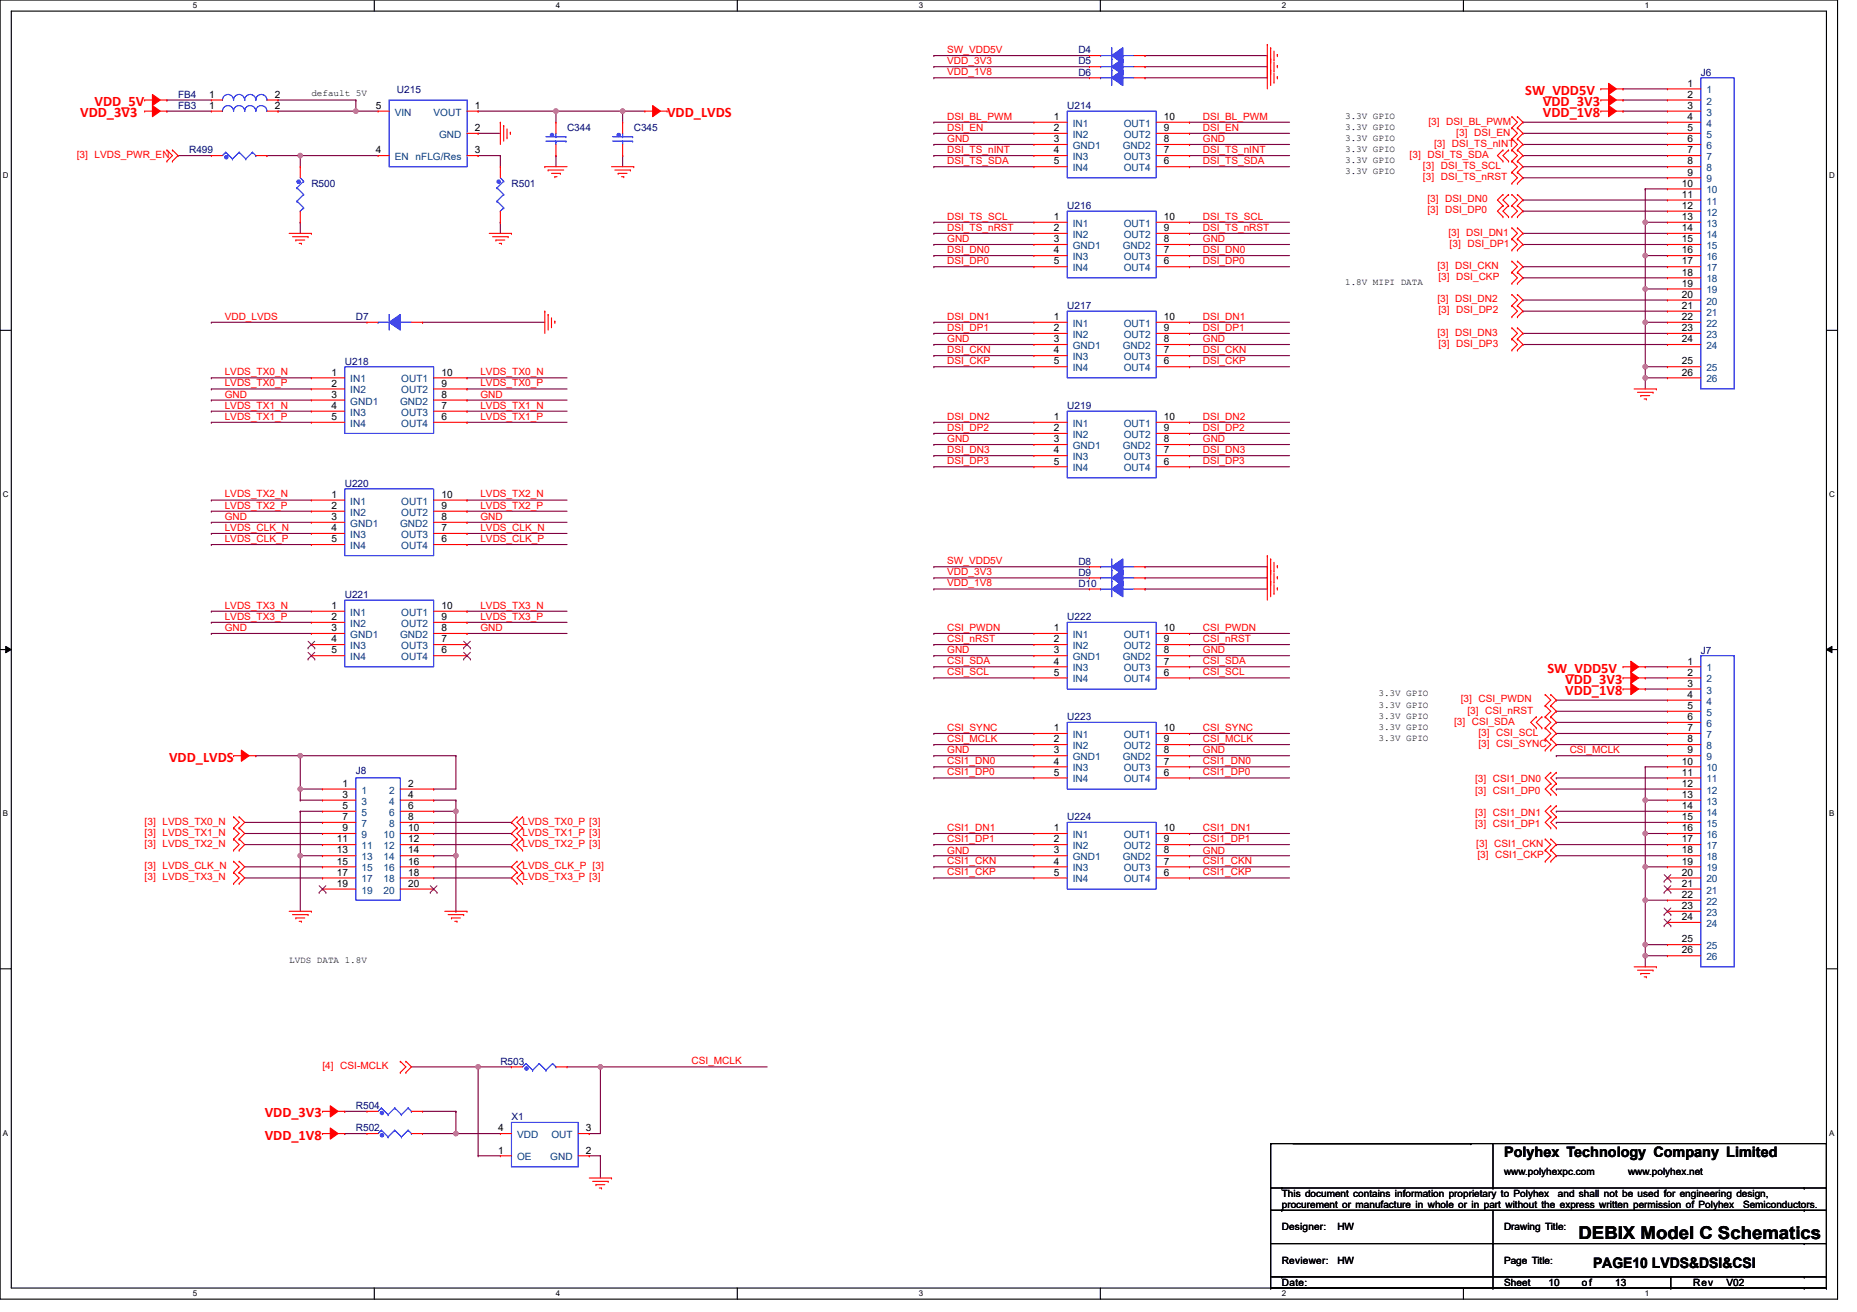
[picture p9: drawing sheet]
<svg xmlns="http://www.w3.org/2000/svg" width="297mm" height="210mm" viewBox="0 0 297 210" stroke-linecap="round" stroke-linejoin="round" font-family="sans-serif">
<defs><g id="words">
<text font-size="2.8" x="252.5" y="198.2">DEBIX Model C Schematics</text>
<g font-size="2.3" fill="#f00">
<text x="15.1" y="17">VDD_5V</text>
<text x="244" y="15.2">SW_VDD5V</text>
<text x="246.8" y="17">VDD_3V3</text>
<text x="12.8" y="18.7">VDD_3V3</text>
<text x="106.7" y="18.7">VDD_LVDS</text>
<text x="246.8" y="18.7">VDD_1V8</text>
<text x="247.5" y="107.6">SW_VDD5V</text>
<text x="250.4" y="109.4">VDD_3V3</text>
<text x="250.4" y="111.2">VDD_1V8</text>
<text x="27.1" y="121.9">VDD_LVDS</text>
<text x="42.3" y="178.8">VDD_3V3</text>
<text x="42.3" y="182.3">VDD_1V8</text>
</g>
<g font-size="2.3">
<text x="240.6" y="185.1">Polyhex Technology Company Limited</text>
<text x="254.8" y="202.8">PAGE10 LVDS&amp;DSI&amp;CSI</text>
</g>
<g font-size="1.6" fill="#f00">
<text x="151.5" y="10.2">VDD_3V3</text>
<text x="151.5" y="8.5">SW_VDD5V</text>
<text x="151.5" y="12">VDD_1V8</text>
<text x="151.5" y="22.8">GND</text>
<text x="151.5" y="20.9">DSI_EN</text>
<text x="151.5" y="19.1">DSI_BL_PWM</text>
<text x="192.4" y="22.8">GND</text>
<text x="192.4" y="20.9">DSI_EN</text>
<text x="192.4" y="19.1">DSI_BL_PWM</text>
<text x="228.5" y="19.9">[3] DSI_BL_PWM</text>
<text x="229.4" y="23.5">[3] DSI_TS_nINT</text>
<text x="232.9" y="21.7">[3] DSI_EN</text>
<text x="12.3" y="25.3">[3] LVDS_PWR_EN</text>
<text x="151.5" y="26.3">DSI_TS_SDA</text>
<text x="151.5" y="24.5">DSI_TS_nINT</text>
<text x="192.4" y="26.3">DSI_TS_SDA</text>
<text x="192.4" y="24.5">DSI_TS_nINT</text>
<text x="225.5" y="25.3">[3] DSI_TS_SDA</text>
<text x="227.6" y="27">[3] DSI_TS_SCL</text>
<text x="227.6" y="28.8">[3] DSI_TS_nRST</text>
<text x="151.5" y="35.1">DSI_TS_SCL</text>
<text x="192.4" y="35.1">DSI_TS_SCL</text>
<text x="228.3" y="34.1">[3] DSI_DP0</text>
<text x="228.3" y="32.4">[3] DSI_DN0</text>
<text x="151.5" y="38.8">GND</text>
<text x="151.5" y="36.9">DSI_TS_nRST</text>
<text x="151.5" y="40.5">DSI_DN0</text>
<text x="192.4" y="38.8">GND</text>
<text x="192.4" y="36.9">DSI_TS_nRST</text>
<text x="192.4" y="40.5">DSI_DN0</text>
<text x="231.7" y="37.7">[3] DSI_DN1</text>
<text x="231.9" y="39.5">[3] DSI_DP1</text>
<text x="151.5" y="42.3">DSI_DP0</text>
<text x="192.4" y="42.3">DSI_DP0</text>
<text x="229.9" y="43">[3] DSI_CKN</text>
<text x="230.1" y="44.8">[3] DSI_CKP</text>
<text x="35.9" y="51.1">VDD_LVDS</text>
<text x="151.5" y="52.9">DSI_DP1</text>
<text x="151.5" y="51.1">DSI_DN1</text>
<text x="192.4" y="52.9">DSI_DP1</text>
<text x="192.4" y="51.1">DSI_DN1</text>
<text x="229.9" y="48.4">[3] DSI_DN2</text>
<text x="229.9" y="53.7">[3] DSI_DN3</text>
<text x="230.1" y="50.1">[3] DSI_DP2</text>
<text x="151.5" y="54.8">GND</text>
<text x="151.5" y="58.3">DSI_CKP</text>
<text x="151.5" y="56.5">DSI_CKN</text>
<text x="192.4" y="54.8">GND</text>
<text x="192.4" y="58.3">DSI_CKP</text>
<text x="192.4" y="56.5">DSI_CKN</text>
<text x="230.1" y="55.5">[3] DSI_DP3</text>
<text x="35.9" y="60">LVDS_TX0_N</text>
<text x="35.9" y="61.8">LVDS_TX0_P</text>
<text x="35.9" y="63.7">GND</text>
<text x="35.9" y="65.4">LVDS_TX1_N</text>
<text x="76.8" y="60">LVDS_TX0_N</text>
<text x="76.8" y="61.8">LVDS_TX0_P</text>
<text x="76.8" y="63.7">GND</text>
<text x="76.8" y="65.4">LVDS_TX1_N</text>
<text x="35.9" y="67.1">LVDS_TX1_P</text>
<text x="76.8" y="67.1">LVDS_TX1_P</text>
<text x="151.5" y="70.8">GND</text>
<text x="151.5" y="68.9">DSI_DP2</text>
<text x="151.5" y="67.1">DSI_DN2</text>
<text x="192.4" y="70.8">GND</text>
<text x="192.4" y="68.9">DSI_DP2</text>
<text x="192.4" y="67.1">DSI_DN2</text>
<text x="151.5" y="74.3">DSI_DP3</text>
<text x="151.5" y="72.5">DSI_DN3</text>
<text x="192.4" y="74.3">DSI_DP3</text>
<text x="192.4" y="72.5">DSI_DN3</text>
<text x="35.9" y="79.6">LVDS_TX2_N</text>
<text x="35.9" y="81.4">LVDS_TX2_P</text>
<text x="35.9" y="83.2">GND</text>
<text x="76.8" y="79.6">LVDS_TX2_N</text>
<text x="76.8" y="81.4">LVDS_TX2_P</text>
<text x="76.8" y="83.2">GND</text>
<text x="35.9" y="84.9">LVDS_CLK_N</text>
<text x="35.9" y="86.7">LVDS_CLK_P</text>
<text x="76.8" y="84.9">LVDS_CLK_N</text>
<text x="76.8" y="86.7">LVDS_CLK_P</text>
<text x="151.5" y="93.8">VDD_1V8</text>
<text x="151.5" y="92">VDD_3V3</text>
<text x="151.5" y="90.3">SW_VDD5V</text>
<text x="35.9" y="97.4">LVDS_TX3_N</text>
<text x="35.9" y="99.1">LVDS_TX3_P</text>
<text x="35.9" y="101">GND</text>
<text x="76.8" y="97.4">LVDS_TX3_N</text>
<text x="76.8" y="99.1">LVDS_TX3_P</text>
<text x="76.8" y="101">GND</text>
<text x="151.5" y="100.9">CSI_PWDN</text>
<text x="192.4" y="100.9">CSI_PWDN</text>
<text x="151.5" y="104.5">GND</text>
<text x="151.5" y="106.3">CSI_SDA</text>
<text x="151.5" y="102.7">CSI_nRST</text>
<text x="192.4" y="104.5">GND</text>
<text x="192.4" y="106.3">CSI_SDA</text>
<text x="192.4" y="102.7">CSI_nRST</text>
<text x="151.5" y="108">CSI_SCL</text>
<text x="192.4" y="108">CSI_SCL</text>
<text x="233.7" y="112.4">[3] CSI_PWDN</text>
<text x="151.5" y="118.7">CSI_MCLK</text>
<text x="151.5" y="116.9">CSI_SYNC</text>
<text x="192.4" y="118.7">CSI_MCLK</text>
<text x="192.4" y="116.9">CSI_SYNC</text>
<text x="232.6" y="115.9">[3] CSI_SDA</text>
<text x="234.7" y="114.2">[3] CSI_nRST</text>
<text x="236.5" y="117.7">[3] CSI_SCL</text>
<text x="236.5" y="119.5">[3] CSI_SYNC</text>
<text x="151.5" y="120.5">GND</text>
<text x="151.5" y="122.3">CSI1_DN0</text>
<text x="151.5" y="124">CSI1_DP0</text>
<text x="192.4" y="120.5">GND</text>
<text x="192.4" y="122.3">CSI1_DN0</text>
<text x="192.4" y="124">CSI1_DP0</text>
<text x="236" y="125.2">[3] CSI1_DN0</text>
<text x="251.1" y="120.5">CSI_MCLK</text>
<text x="23.1" y="131.9">[3] LVDS_TX0_N</text>
<text x="83.6" y="131.9">LVDS_TX0_P [3]</text>
<text x="236" y="127">[3] CSI1_DP0</text>
<text x="236" y="130.5">[3] CSI1_DN1</text>
<text x="23.1" y="133.7">[3] LVDS_TX1_N</text>
<text x="23.1" y="135.5">[3] LVDS_TX2_N</text>
<text x="83.6" y="135.5">LVDS_TX2_P [3]</text>
<text x="83.6" y="133.7">LVDS_TX1_P [3]</text>
<text x="151.5" y="136.6">GND</text>
<text x="151.5" y="134.7">CSI1_DP1</text>
<text x="151.5" y="132.9">CSI1_DN1</text>
<text x="192.4" y="136.6">GND</text>
<text x="192.4" y="134.7">CSI1_DP1</text>
<text x="192.4" y="132.9">CSI1_DN1</text>
<text x="236" y="132.3">[3] CSI1_DP1</text>
<text x="236.1" y="135.5">[3] CSI1_CKN</text>
<text x="236.3" y="137.3">[3] CSI1_CKP</text>
<text x="23.1" y="139">[3] LVDS_CLK_N</text>
<text x="23.1" y="140.8">[3] LVDS_TX3_N</text>
<text x="83.6" y="140.8">LVDS_TX3_P [3]</text>
<text x="83.6" y="139">LVDS_CLK_P [3]</text>
<text x="151.5" y="138.3">CSI1_CKN</text>
<text x="151.5" y="140">CSI1_CKP</text>
<text x="192.4" y="138.3">CSI1_CKN</text>
<text x="192.4" y="140">CSI1_CKP</text>
<text x="51.6" y="171.1">[4] CSI-MCLK</text>
<text x="110.6" y="170.3">CSI_MCLK</text>
</g>
<g font-size="1.6" fill="#000080">
<text x="172.5" y="8.5">D4</text>
<text x="172.5" y="10.3">D5</text>
<text x="28.5" y="17.4">FB3</text>
<text x="28.5" y="15.7">FB4</text>
<text x="63.5" y="14.9">U215</text>
<text x="170.7" y="17.4">U214</text>
<text x="172.5" y="12.1">D6</text>
<text x="272.1" y="12.1">J6</text>
<text x="90.7" y="21">C344</text>
<text x="101.4" y="21">C345</text>
<text x="30.3" y="24.5">R499</text>
<text x="49.8" y="29.9">R500</text>
<text x="81.8" y="29.9">R501</text>
<text x="170.7" y="33.4">U216</text>
<text x="56.9" y="51.2">D7</text>
<text x="170.7" y="49.4">U217</text>
<text x="55.1" y="58.3">U218</text>
<text x="170.7" y="65.4">U219</text>
<text x="55.1" y="77.9">U220</text>
<text x="55.1" y="95.7">U221</text>
<text x="172.5" y="90.3">D8</text>
<text x="172.5" y="93.9">D10</text>
<text x="172.5" y="92.1">D9</text>
<text x="170.7" y="99.2">U222</text>
<text x="272.1" y="104.6">J7</text>
<text x="170.7" y="115.2">U223</text>
<text x="56.9" y="123.8">J8</text>
<text x="170.7" y="131.2">U224</text>
<text x="80" y="170.3">R503</text>
<text x="56.9" y="177.5">R504</text>
<text x="81.8" y="179.2">X1</text>
<text x="56.9" y="181">R502</text>
</g>
<g font-size="1.6">
<text x="33.4" y="17.4">1</text>
<text x="33.4" y="15.6">1</text>
<text x="43.9" y="17.4">2</text>
<text x="43.9" y="15.6">2</text>
<text x="60.1" y="17.4">5</text>
<text x="75.9" y="17.4">1</text>
<text x="269.9" y="13.9">1</text>
<text x="269.9" y="15.6">2</text>
<text x="269.9" y="17.4">3</text>
<text x="75.9" y="21">2</text>
<text x="168.6" y="19.2">1</text>
<text x="168.6" y="21">2</text>
<text x="168.6" y="22.8">3</text>
<text x="186.2" y="22.8">8</text>
<text x="186.2" y="21">9</text>
<text x="186.2" y="19.2">10</text>
<text x="269.9" y="19.2">4</text>
<text x="269.9" y="21">5</text>
<text x="269.9" y="22.8">6</text>
<text x="60.1" y="24.5">4</text>
<text x="75.9" y="24.5">3</text>
<text x="168.6" y="24.5">4</text>
<text x="168.6" y="26.3">5</text>
<text x="186.2" y="26.3">6</text>
<text x="186.2" y="24.5">7</text>
<text x="269" y="29.9">10</text>
<text x="269.9" y="24.5">7</text>
<text x="269.9" y="26.3">8</text>
<text x="269.9" y="28.1">9</text>
<text x="168.6" y="35.2">1</text>
<text x="186.2" y="35.2">10</text>
<text x="269" y="31.6">11</text>
<text x="269" y="33.4">12</text>
<text x="269" y="35.2">13</text>
<text x="168.6" y="37">2</text>
<text x="168.6" y="38.8">3</text>
<text x="168.6" y="40.5">4</text>
<text x="186.2" y="40.5">7</text>
<text x="186.2" y="38.8">8</text>
<text x="186.2" y="37">9</text>
<text x="269" y="37">14</text>
<text x="269" y="38.8">15</text>
<text x="269" y="40.5">16</text>
<text x="168.6" y="42.3">5</text>
<text x="186.2" y="42.3">6</text>
<text x="269" y="42.3">17</text>
<text x="269" y="44.1">18</text>
<text x="269" y="45.9">19</text>
<text x="269" y="47.6">20</text>
<text x="168.6" y="51.2">1</text>
<text x="168.6" y="53">2</text>
<text x="186.2" y="53">9</text>
<text x="186.2" y="51.2">10</text>
<text x="269" y="49.4">21</text>
<text x="269" y="51.2">22</text>
<text x="269" y="53">23</text>
<text x="168.6" y="54.8">3</text>
<text x="168.6" y="56.5">4</text>
<text x="168.6" y="58.3">5</text>
<text x="186.2" y="58.3">6</text>
<text x="186.2" y="56.5">7</text>
<text x="186.2" y="54.8">8</text>
<text x="269" y="54.8">24</text>
<text x="269" y="58.3">25</text>
<text x="53" y="60.1">1</text>
<text x="53" y="61.9">2</text>
<text x="53" y="63.6">3</text>
<text x="53" y="65.4">4</text>
<text x="70.6" y="65.4">7</text>
<text x="70.6" y="63.6">8</text>
<text x="70.6" y="61.9">9</text>
<text x="70.6" y="60.1">10</text>
<text x="269" y="60.1">26</text>
<text x="53" y="67.2">5</text>
<text x="70.6" y="67.2">6</text>
<text x="168.6" y="67.2">1</text>
<text x="168.6" y="69">2</text>
<text x="168.6" y="70.8">3</text>
<text x="186.2" y="70.8">8</text>
<text x="186.2" y="69">9</text>
<text x="186.2" y="67.2">10</text>
<text x="168.6" y="72.5">4</text>
<text x="168.6" y="74.3">5</text>
<text x="186.2" y="74.3">6</text>
<text x="186.2" y="72.5">7</text>
<text x="53" y="79.6">1</text>
<text x="53" y="81.4">2</text>
<text x="53" y="83.2">3</text>
<text x="70.6" y="83.2">8</text>
<text x="70.6" y="81.4">9</text>
<text x="70.6" y="79.6">10</text>
<text x="53" y="85">4</text>
<text x="53" y="86.8">5</text>
<text x="70.6" y="86.8">6</text>
<text x="70.6" y="85">7</text>
<text x="53" y="97.4">1</text>
<text x="53" y="99.2">2</text>
<text x="53" y="101">3</text>
<text x="70.6" y="101">8</text>
<text x="70.6" y="99.2">9</text>
<text x="70.6" y="97.4">10</text>
<text x="168.6" y="101">1</text>
<text x="186.2" y="101">10</text>
<text x="53" y="102.8">4</text>
<text x="53" y="104.5">5</text>
<text x="70.6" y="104.5">6</text>
<text x="70.6" y="102.8">7</text>
<text x="168.6" y="102.8">2</text>
<text x="168.6" y="104.5">3</text>
<text x="168.6" y="106.3">4</text>
<text x="186.2" y="106.3">7</text>
<text x="186.2" y="104.5">8</text>
<text x="186.2" y="102.8">9</text>
<text x="269.9" y="106.3">1</text>
<text x="168.6" y="108.1">5</text>
<text x="186.2" y="108.1">6</text>
<text x="269.9" y="108.1">2</text>
<text x="269.9" y="109.9">3</text>
<text x="269.9" y="111.7">4</text>
<text x="269.9" y="113.4">5</text>
<text x="168.6" y="117">1</text>
<text x="168.6" y="118.8">2</text>
<text x="186.2" y="118.8">9</text>
<text x="186.2" y="117">10</text>
<text x="269.9" y="115.2">6</text>
<text x="269.9" y="117">7</text>
<text x="269.9" y="118.8">8</text>
<text x="54.8" y="125.9">1</text>
<text x="65.3" y="125.9">2</text>
<text x="168.6" y="120.5">3</text>
<text x="168.6" y="122.3">4</text>
<text x="168.6" y="124.1">5</text>
<text x="186.2" y="124.1">6</text>
<text x="186.2" y="122.3">7</text>
<text x="186.2" y="120.5">8</text>
<text x="269" y="122.3">10</text>
<text x="269" y="124.1">11</text>
<text x="269" y="125.9">12</text>
<text x="269.9" y="120.5">9</text>
<text x="54.8" y="127.7">3</text>
<text x="54.8" y="129.4">5</text>
<text x="54.8" y="131.2">7</text>
<text x="65.3" y="127.7">4</text>
<text x="65.3" y="129.4">6</text>
<text x="65.3" y="131.2">8</text>
<text x="269" y="127.7">13</text>
<text x="269" y="129.4">14</text>
<text x="269" y="131.2">15</text>
<text x="53.9" y="134.8">11</text>
<text x="53.9" y="136.5">13</text>
<text x="54.8" y="133">9</text>
<text x="65.3" y="133">10</text>
<text x="65.3" y="134.8">12</text>
<text x="65.3" y="136.5">14</text>
<text x="168.6" y="133">1</text>
<text x="168.6" y="134.8">2</text>
<text x="168.6" y="136.5">3</text>
<text x="186.2" y="136.5">8</text>
<text x="186.2" y="134.8">9</text>
<text x="186.2" y="133">10</text>
<text x="269" y="133">16</text>
<text x="269" y="134.8">17</text>
<text x="269" y="136.5">18</text>
<text x="53.9" y="138.3">15</text>
<text x="53.9" y="140.1">17</text>
<text x="53.9" y="141.9">19</text>
<text x="65.3" y="138.3">16</text>
<text x="65.3" y="140.1">18</text>
<text x="65.3" y="141.9">20</text>
<text x="168.6" y="138.3">4</text>
<text x="168.6" y="140.1">5</text>
<text x="186.2" y="140.1">6</text>
<text x="186.2" y="138.3">7</text>
<text x="269" y="138.3">19</text>
<text x="269" y="140.1">20</text>
<text x="269" y="141.9">21</text>
<text x="269" y="143.7">22</text>
<text x="269" y="145.4">23</text>
<text x="269" y="147.2">24</text>
<text x="269" y="150.8">25</text>
<text x="269" y="152.5">26</text>
<text x="79.7" y="184.6">1</text>
<text x="79.7" y="181">4</text>
<text x="93.7" y="184.6">2</text>
<text x="93.7" y="181">3</text>
<text x="205" y="191.5">This document contains information proprietary to Polyhex</text>
<text x="240.6" y="187.9">www.polyhexpc.com</text>
<text x="249.2" y="191.5">and shall not be used for engineering design,</text>
<text x="260.4" y="187.9">www.polyhex.net</text>
<text x="205" y="196.8">Designer:</text>
<text x="205" y="193.3">procurement or manufacture in whole or in part without the express written permission of Polyhex</text>
<text x="213.9" y="196.8">HW</text>
<text x="240.6" y="196.8">Drawing Title:</text>
<text x="278.8" y="193.3">Semiconductors.</text>
<text x="205" y="202.2">Reviewer:</text>
<text x="213.9" y="202.2">HW</text>
<text x="240.6" y="202.2">Page Title:</text>
<text x="205" y="205.7">Date:</text>
<text x="240.6" y="205.7">Sheet</text>
<text x="247.7" y="205.7">10</text>
<text x="253" y="205.7">of</text>
<text x="258.4" y="205.7">13</text>
<text x="270.8" y="205.7">Rev</text>
<text x="276.1" y="205.7">V02</text>
</g>
<g font-size="1.6" fill="#004080">
<text x="272.9" y="14.9">1</text>
<text x="272.9" y="16.7">2</text>
<text x="63.1" y="18.5">VIN</text>
<text x="69.3" y="18.5">VOUT</text>
<text x="70.2" y="22.1">GND</text>
<text x="171.6" y="20.3">IN1</text>
<text x="171.6" y="22.1">IN2</text>
<text x="171.6" y="23.8">GND1</text>
<text x="179.6" y="23.8">GND2</text>
<text x="179.8" y="22.1">OUT2</text>
<text x="179.8" y="20.3">OUT1</text>
<text x="272.9" y="18.5">3</text>
<text x="272.9" y="20.3">4</text>
<text x="272.9" y="22.1">5</text>
<text x="272.9" y="23.8">6</text>
<text x="63.1" y="25.6">EN nFLG/Res</text>
<text x="171.6" y="25.6">IN3</text>
<text x="171.6" y="27.4">IN4</text>
<text x="179.8" y="27.4">OUT4</text>
<text x="179.8" y="25.6">OUT3</text>
<text x="272.9" y="25.6">7</text>
<text x="272.9" y="27.4">8</text>
<text x="272.9" y="29.2">9</text>
<text x="272.9" y="30.9">10</text>
<text x="272.9" y="32.7">11</text>
<text x="272.9" y="34.5">12</text>
<text x="171.6" y="36.3">IN1</text>
<text x="171.6" y="38.1">IN2</text>
<text x="171.6" y="39.8">GND1</text>
<text x="171.6" y="41.6">IN3</text>
<text x="179.6" y="39.8">GND2</text>
<text x="179.8" y="41.6">OUT3</text>
<text x="179.8" y="38.1">OUT2</text>
<text x="179.8" y="36.3">OUT1</text>
<text x="272.9" y="36.3">13</text>
<text x="272.9" y="38.1">14</text>
<text x="272.9" y="39.8">15</text>
<text x="272.9" y="41.6">16</text>
<text x="171.6" y="43.4">IN4</text>
<text x="179.8" y="43.4">OUT4</text>
<text x="272.9" y="43.4">17</text>
<text x="272.9" y="45.2">18</text>
<text x="272.9" y="46.9">19</text>
<text x="171.6" y="52.3">IN1</text>
<text x="179.8" y="52.3">OUT1</text>
<text x="272.9" y="48.7">20</text>
<text x="272.9" y="50.5">21</text>
<text x="272.9" y="52.3">22</text>
<text x="171.6" y="54.1">IN2</text>
<text x="171.6" y="55.8">GND1</text>
<text x="171.6" y="57.6">IN3</text>
<text x="171.6" y="59.4">IN4</text>
<text x="179.6" y="55.8">GND2</text>
<text x="179.8" y="59.4">OUT4</text>
<text x="179.8" y="57.6">OUT3</text>
<text x="179.8" y="54.1">OUT2</text>
<text x="272.9" y="54.1">23</text>
<text x="272.9" y="55.8">24</text>
<text x="272.9" y="59.4">25</text>
<text x="56" y="61.2">IN1</text>
<text x="56" y="62.9">IN2</text>
<text x="56" y="64.7">GND1</text>
<text x="64" y="64.7">GND2</text>
<text x="64.2" y="62.9">OUT2</text>
<text x="64.2" y="61.2">OUT1</text>
<text x="272.9" y="61.2">26</text>
<text x="56" y="66.5">IN3</text>
<text x="56" y="68.3">IN4</text>
<text x="64.2" y="68.3">OUT4</text>
<text x="64.2" y="66.5">OUT3</text>
<text x="171.6" y="68.3">IN1</text>
<text x="171.6" y="70.1">IN2</text>
<text x="171.6" y="71.8">GND1</text>
<text x="179.6" y="71.8">GND2</text>
<text x="179.8" y="70.1">OUT2</text>
<text x="179.8" y="68.3">OUT1</text>
<text x="171.6" y="73.6">IN3</text>
<text x="171.6" y="75.4">IN4</text>
<text x="179.8" y="75.4">OUT4</text>
<text x="179.8" y="73.6">OUT3</text>
<text x="56" y="80.7">IN1</text>
<text x="56" y="82.5">IN2</text>
<text x="64.2" y="82.5">OUT2</text>
<text x="64.2" y="80.7">OUT1</text>
<text x="56" y="84.3">GND1</text>
<text x="56" y="86.1">IN3</text>
<text x="56" y="87.8">IN4</text>
<text x="64" y="84.3">GND2</text>
<text x="64.2" y="87.8">OUT4</text>
<text x="64.2" y="86.1">OUT3</text>
<text x="56" y="98.5">IN1</text>
<text x="56" y="100.3">IN2</text>
<text x="64.2" y="100.3">OUT2</text>
<text x="64.2" y="98.5">OUT1</text>
<text x="56" y="102.1">GND1</text>
<text x="56" y="103.8">IN3</text>
<text x="56" y="105.6">IN4</text>
<text x="64" y="102.1">GND2</text>
<text x="64.2" y="105.6">OUT4</text>
<text x="64.2" y="103.8">OUT3</text>
<text x="171.6" y="102.1">IN1</text>
<text x="171.6" y="103.8">IN2</text>
<text x="171.6" y="105.6">GND1</text>
<text x="171.6" y="107.4">IN3</text>
<text x="179.6" y="105.6">GND2</text>
<text x="179.8" y="107.4">OUT3</text>
<text x="179.8" y="103.8">OUT2</text>
<text x="179.8" y="102.1">OUT1</text>
<text x="272.9" y="107.4">1</text>
<text x="171.6" y="109.2">IN4</text>
<text x="179.8" y="109.2">OUT4</text>
<text x="272.9" y="109.2">2</text>
<text x="272.9" y="111">3</text>
<text x="272.9" y="112.7">4</text>
<text x="171.6" y="118.1">IN1</text>
<text x="171.6" y="119.8">IN2</text>
<text x="179.8" y="119.8">OUT2</text>
<text x="179.8" y="118.1">OUT1</text>
<text x="272.9" y="114.5">5</text>
<text x="272.9" y="116.3">6</text>
<text x="272.9" y="118.1">7</text>
<text x="272.9" y="119.8">8</text>
<text x="171.6" y="121.6">GND1</text>
<text x="171.6" y="123.4">IN3</text>
<text x="171.6" y="125.2">IN4</text>
<text x="179.6" y="121.6">GND2</text>
<text x="179.8" y="125.2">OUT4</text>
<text x="179.8" y="123.4">OUT3</text>
<text x="272.9" y="121.6">9</text>
<text x="272.9" y="123.4">10</text>
<text x="272.9" y="125.2">11</text>
<text x="57.8" y="127">1</text>
<text x="57.8" y="128.7">3</text>
<text x="57.8" y="130.5">5</text>
<text x="62.2" y="127">2</text>
<text x="62.2" y="128.7">4</text>
<text x="62.2" y="130.5">6</text>
<text x="272.9" y="127">12</text>
<text x="272.9" y="128.7">13</text>
<text x="272.9" y="130.5">14</text>
<text x="57.8" y="132.3">7</text>
<text x="57.8" y="134.1">9</text>
<text x="57.8" y="135.8">11</text>
<text x="57.8" y="137.6">13</text>
<text x="61.4" y="134.1">10</text>
<text x="61.4" y="135.8">12</text>
<text x="61.4" y="137.6">14</text>
<text x="62.2" y="132.3">8</text>
<text x="171.6" y="134.1">IN1</text>
<text x="171.6" y="135.8">IN2</text>
<text x="171.6" y="137.6">GND1</text>
<text x="179.6" y="137.6">GND2</text>
<text x="179.8" y="135.8">OUT2</text>
<text x="179.8" y="134.1">OUT1</text>
<text x="272.9" y="132.3">15</text>
<text x="272.9" y="134.1">16</text>
<text x="272.9" y="135.8">17</text>
<text x="272.9" y="137.6">18</text>
<text x="57.8" y="139.4">15</text>
<text x="57.8" y="141.2">17</text>
<text x="57.8" y="143">19</text>
<text x="61.4" y="139.4">16</text>
<text x="61.4" y="141.2">18</text>
<text x="61.4" y="143">20</text>
<text x="171.6" y="139.4">IN3</text>
<text x="171.6" y="141.2">IN4</text>
<text x="179.8" y="141.2">OUT4</text>
<text x="179.8" y="139.4">OUT3</text>
<text x="272.9" y="139.4">19</text>
<text x="272.9" y="141.2">20</text>
<text x="272.9" y="143">21</text>
<text x="272.9" y="144.7">22</text>
<text x="272.9" y="146.5">23</text>
<text x="272.9" y="148.3">24</text>
<text x="272.9" y="151.8">25</text>
<text x="272.9" y="153.6">26</text>
<text x="82.7" y="185.6">OE</text>
<text x="82.7" y="182.1">VDD</text>
<text x="88" y="185.6">GND</text>
<text x="88.2" y="182.1">OUT</text>
</g>
<g font-size="1.5">
<text x="49.8" y="15.4">default 5V</text>
<text x="215.2" y="22.5">3.3V GPIO</text>
<text x="215.2" y="20.7">3.3V GPIO</text>
<text x="215.2" y="19">3.3V GPIO</text>
<text x="215.2" y="27.9">3.3V GPIO</text>
<text x="215.2" y="24.3">3.3V GPIO</text>
<text x="215.2" y="26.1">3.3V GPIO</text>
<text x="215.2" y="45.6">1.8V MIPI DATA</text>
<text x="220.5" y="113.2">3.3V GPIO</text>
<text x="220.5" y="111.4">3.3V GPIO</text>
<text x="220.5" y="118.5">3.3V GPIO</text>
<text x="220.5" y="116.8">3.3V GPIO</text>
<text x="220.5" y="115">3.3V GPIO</text>
<text x="46.3" y="154.1">LVDS DATA 1.8V</text>
</g>
<g font-size="1.3">
<text x="30.8" y="1.3">5</text>
<text x="88.9" y="1.3">4</text>
<text x="147" y="1.3">3</text>
<text x="205" y="1.3">2</text>
<text x="263.1" y="1.3">1</text>
<text x=".5" y="28.5">D</text>
<text x="292.6" y="28.5">D</text>
<text x=".5" y="79.5">C</text>
<text x="292.6" y="79.5">C</text>
<text x=".5" y="130.6">B</text>
<text x="292.6" y="130.6">B</text>
<text x=".5" y="181.7">A</text>
<text x="292.6" y="181.7">A</text>
<text x="30.8" y="207.4">5</text>
<text x="88.9" y="207.4">4</text>
<text x="147" y="207.4">3</text>
<text x="205" y="207.4">2</text>
<text x="263.1" y="207.4">1</text>
</g>
</g></defs>
<path d="M0 0h293.9v207.8h-293.9zM1.8 1.8h290.4v204.3h-290.4z" fill="none" stroke="#000" stroke-width=".18"/>
<g fill="#fff">
<path d="M30.8 .2h.7v1.4h-.7z"/>
<path d="M30.8 206.2h.7v1.5h-.7z"/>
</g>
<path d="M59.9 0v1.8M59.9 206.1v1.7" fill="none" stroke="#000" stroke-width=".18"/>
<g fill="#fff">
<path d="M88.9 .2h.7v1.4h-.7z"/>
<path d="M88.9 206.2h.7v1.5h-.7z"/>
</g>
<path d="M117.9 0v1.8M117.9 206.1v1.7" fill="none" stroke="#000" stroke-width=".18"/>
<g fill="#fff">
<path d="M147 .2h.7v1.4h-.7z"/>
<path d="M147 206.2h.7v1.5h-.7z"/>
</g>
<path d="M176 0v1.8M176 206.1v1.7" fill="none" stroke="#000" stroke-width=".18"/>
<g fill="#fff">
<path d="M205 .2h.8v1.4h-.8z"/>
<path d="M205 206.2h.8v1.5h-.8z"/>
</g>
<path d="M234.1 0v1.8M234.1 206.1v1.7" fill="none" stroke="#000" stroke-width=".18"/>
<g fill="#fff">
<path d="M263.1 .2h.7v1.4h-.7z"/>
<path d="M263.1 206.2h.7v1.5h-.7z"/>
<path d="M.5 27.3h.9v1.4h-.9z"/>
<path d="M292.6 27.3h.9v1.4h-.9z"/>
<path d="M.5 78.4h.9v1.4h-.9z"/>
<path d="M292.6 78.4h.9v1.4h-.9z"/>
</g>
<path d="M0 52.9h1.8M292.2 52.9h1.7" fill="none" stroke="#000" stroke-width=".18"/>
<g fill="#fff">
<path d="M.5 129.5h.8v1.4h-.8z"/>
<path d="M292.6 129.5h.8v1.4h-.8z"/>
</g>
<path d="M0 103.9h1.8M292.2 103.9h1.7" fill="none" stroke="#000" stroke-width=".18"/>
<path d="M.9 103.4l.9 .5-.9 .5zM292.2 103.9l.8-.5v1z" fill="#000"/>
<path d="M.9 103.4l.9 .5-.9 .5zM292.2 103.9l.8-.5v1z" fill="none" stroke="#000" stroke-width=".16"/>
<g fill="#fff">
<path d="M.5 180.5h.8v1.5h-.8z"/>
<path d="M292.6 180.5h.8v1.5h-.8z"/>
</g>
<path d="M0 155h1.8M292.2 155h1.7" fill="none" stroke="#000" stroke-width=".18"/>
<path d="M263.2 108.5h3.5M263.2 110.2h3.5M263.2 108.5h.1M263.2 110.2h.1M263.2 144h.1M263.2 144v7.1" fill="none" stroke="#800040" stroke-width=".18"/>
<circle cx="263.2" cy="151.1" r=".35" fill="#f0f"/>
<circle cx="263.2" cy="151.1" r=".35" fill="none" stroke="#f0f" stroke-width=".18"/>
<circle cx="263.2" cy="144" r=".35" fill="#f0f"/>
<circle cx="263.2" cy="144" r=".35" fill="none" stroke="#f0f" stroke-width=".18"/>
<path d="M248.9 126.2h17.8M248.9 124.5h17.8M248.9 126.2h.1M248.9 124.5h.1M263.2 128h3.5M263.2 128h.1M263.2 133.4h.1M263.2 128v5.4" fill="none" stroke="#800040" stroke-width=".18"/>
<circle cx="263.2" cy="128" r=".35" fill="#f0f"/>
<circle cx="263.2" cy="128" r=".35" fill="none" stroke="#f0f" stroke-width=".18"/>
<circle cx="263.2" cy="133.3" r=".35" fill="#f0f"/>
<circle cx="263.2" cy="133.3" r=".35" fill="none" stroke="#f0f" stroke-width=".18"/>
<g fill="none" stroke="#800040" stroke-width=".18">
<path d="M248.9 129.8h17.8M248.9 131.6h17.8M248.9 135.1h17.8M248.9 136.9h17.8M248.9 129.8h.1M248.9 131.6h.1M248.9 135.1h.1M248.9 136.9h.1M263.2 133.3h3.5M263.2 138.7h3.5M263.2 133.4h.1M263.2 138.7h.1"/>
<path d="M263.2 133.4v5.3"/>
</g>
<circle cx="263.2" cy="138.7" r=".35" fill="#f0f"/>
<circle cx="263.2" cy="138.7" r=".35" fill="none" stroke="#f0f" stroke-width=".18"/>
<g fill="none" stroke="#800040" stroke-width=".18">
<path d="M248.9 117.3h17.8M248.9 115.6h17.8M248.9 113.8h17.8M248.9 112h17.8M248.9 119.1h17.8M248.9 117.3h.1M248.9 115.6h.1M248.9 113.8h.1M248.9 112h.1M248.9 119.1h.1M248.9 120.9h17.8M248.9 120.9h.1"/>
<path d="M263.2 138.7v5.3M263.2 144h3.5M263.2 151.1h3.5M263.2 152.9h3.5M263.2 144h.1M263.2 151.1h.1M263.2 152.9h.1"/>
</g>
<circle cx="263.2" cy="152.9" r=".35" fill="#f0f"/>
<circle cx="263.2" cy="152.9" r=".35" fill="none" stroke="#f0f" stroke-width=".18"/>
<g fill="none" stroke="#800040" stroke-width=".18">
<path d="M243.6 19.6h.1M243.6 19.6h23.1M259.6 14.2h.1M259.6 16h.1M259.6 17.8h.1M259.6 14.2h7.1M259.6 16h7.1M259.6 17.8h7.1M243.6 21.3h.1M243.6 23.1h.1M243.6 24.9h.1M243.6 26.7h.1"/>
<path d="M243.6 21.3h23.1M243.6 23.1h23.1M243.6 24.9h23.1M243.6 26.7h23.1M263.2 30.2h3.5M263.2 35.6h3.5M263.2 30.2h.1M263.2 35.6h.1M263.2 30.2v10.7M263.2 122.7h3.5M263.2 122.7h.1M263.2 128h.1"/>
<path d="M263.2 122.7v5.3M263.2 151.1h.1M263.2 152.9h.1M263.2 151.1v3.6"/>
</g>
<circle cx="263.2" cy="40.9" r=".35" fill="#f0f"/>
<circle cx="263.2" cy="40.9" r=".35" fill="none" stroke="#f0f" stroke-width=".18"/>
<circle cx="263.2" cy="35.6" r=".35" fill="#f0f"/>
<circle cx="263.2" cy="35.6" r=".35" fill="none" stroke="#f0f" stroke-width=".18"/>
<path d="M263.2 40.9h3.5M263.2 46.2h3.5M263.2 40.9h.1M263.2 46.2h.1M263.2 40.9v5.3" fill="none" stroke="#800040" stroke-width=".18"/>
<circle cx="263.2" cy="46.2" r=".35" fill="#f0f"/>
<circle cx="263.2" cy="46.2" r=".35" fill="none" stroke="#f0f" stroke-width=".18"/>
<path d="M263.2 51.6h3.5M263.2 46.2h.1M263.2 51.6h.1M263.2 46.2v12.5" fill="none" stroke="#800040" stroke-width=".18"/>
<circle cx="263.2" cy="58.7" r=".35" fill="#f0f"/>
<circle cx="263.2" cy="58.7" r=".35" fill="none" stroke="#f0f" stroke-width=".18"/>
<circle cx="263.2" cy="51.6" r=".35" fill="#f0f"/>
<circle cx="263.2" cy="51.6" r=".35" fill="none" stroke="#f0f" stroke-width=".18"/>
<path d="M263.2 60.5h3.5M263.2 60.5h.1" fill="none" stroke="#800040" stroke-width=".18"/>
<circle cx="263.2" cy="60.4" r=".35" fill="#f0f"/>
<circle cx="263.2" cy="60.4" r=".35" fill="none" stroke="#f0f" stroke-width=".18"/>
<g fill="none" stroke="#800040" stroke-width=".18">
<path d="M26.7 17.8h.1M26.7 16h.1M26.7 17.8h7.1M26.7 16h7.1M44.5 16h.1M44.5 16h12.4M56.9 16h.1M56.9 16v1.8M243.6 32h.1M243.6 33.8h.1M243.6 37.3h.1M243.6 39.1h.1"/>
<path d="M243.6 28.4h.1M243.6 32h23.1M243.6 33.8h23.1M243.6 37.3h23.1M243.6 39.1h23.1M243.6 28.4h23.1M243.6 42.7h.1M243.6 44.4h.1M243.6 48h.1M243.6 49.8h.1M243.6 53.3h.1M243.6 55.1h.1"/>
<path d="M243.6 42.7h23.1M243.6 44.4h23.1M243.6 48h23.1M243.6 49.8h23.1M243.6 53.3h23.1M243.6 55.1h23.1M263.2 58.7h3.5M263.2 58.7h.1M263.2 58.7v3.5M263.2 60.5h.1M48 120.9h.1M48 120.9h24.9"/>
</g>
<circle cx="48" cy="120.9" r=".35" fill="#f0f"/>
<circle cx="48" cy="120.9" r=".35" fill="none" stroke="#f0f" stroke-width=".18"/>
<path d="M48 120.9v5.3M48 120.9h.1" fill="none" stroke="#800040" stroke-width=".18"/>
<circle cx="48" cy="126.2" r=".35" fill="#f0f"/>
<circle cx="48" cy="126.2" r=".35" fill="none" stroke="#f0f" stroke-width=".18"/>
<path d="M44.5 17.8h.1M44.5 17.8h12.4" fill="none" stroke="#800040" stroke-width=".18"/>
<circle cx="56.9" cy="17.8" r=".35" fill="#f0f"/>
<circle cx="56.9" cy="17.8" r=".35" fill="none" stroke="#f0f" stroke-width=".18"/>
<g fill="none" stroke="#800040" stroke-width=".18">
<path d="M39.1 133.3h12.5M39.1 135.1h12.5M39.1 138.7h12.5M39.1 131.6h12.5M48 126.2h.1M48 126.2h3.6M48 128h.1M48 128h3.6M48 126.2v1.8M51.6 133.3h.1M51.6 135.1h.1M51.6 138.7h.1"/>
<path d="M51.6 131.6h.1M69.4 129.8h.1M69.4 129.8h3.5M72.9 129.8v7.1M72.9 129.8h.1M39.1 140.5h12.5M51.6 140.5h.1"/>
</g>
<circle cx="72.9" cy="136.9" r=".35" fill="#f0f"/>
<circle cx="72.9" cy="136.9" r=".35" fill="none" stroke="#f0f" stroke-width=".18"/>
<circle cx="72.9" cy="129.8" r=".35" fill="#f0f"/>
<circle cx="72.9" cy="129.8" r=".35" fill="none" stroke="#f0f" stroke-width=".18"/>
<g fill="none" stroke="#800040" stroke-width=".18">
<path d="M33.8 60.5h.1M33.8 62.2h.1M33.8 64h.1M33.8 65.8h.1M33.8 67.6h.1M33.8 60.5h16M33.8 62.2h16M33.8 64h16M33.8 65.8h16M33.8 67.6h16M33.8 80h.1M33.8 81.8h.1"/>
<path d="M33.8 83.6h.1M33.8 85.3h.1M33.8 87.1h.1M33.8 97.8h.1M33.8 99.6h.1M33.8 80h16M33.8 81.8h16M33.8 83.6h16M33.8 85.3h16M33.8 87.1h16M33.8 97.8h16M33.8 99.6h16"/>
<path d="M33.8 101.3h.1M33.8 101.3h16M48 136.9h.1M48 136.9h3.6M48 129.8v16M48 129.8h.1M48 129.8h3.6M69.4 133.3h12.4M69.4 126.2h.1M69.4 135.1h12.4M69.4 128h.1M69.4 128h3.5"/>
<path d="M69.4 136.9h.1M69.4 136.9h3.5v8.9M69.4 138.7h12.4M69.4 131.6h12.4M72.9 120.9v5.3h-3.5M72.9 128h.1M72.9 128v1.8M72.9 120.9h.1M81.8 133.3h.1M81.8 135.1h.1M81.8 138.7h.1M81.8 131.6h.1"/>
<path d="M69.4 140.5h12.4M72.9 145.8h.1M81.8 140.5h.1"/>
</g>
<circle cx="48" cy="136.9" r=".35" fill="#f0f"/>
<circle cx="48" cy="136.9" r=".35" fill="none" stroke="#f0f" stroke-width=".18"/>
<g fill="none" stroke="#800040" stroke-width=".18">
<path d="M149.4 19.6h16M149.4 19.6h.1M149.4 12.4h.1M149.4 10.7h.1M149.4 8.9h.1M149.4 12.4h24.9M149.4 10.7h24.9M149.4 8.9h24.9M183.2 12.4h.1M183.2 10.7h.1M183.2 8.9h.1M183.2 12.4h19.5"/>
<path d="M183.2 10.7h19.5M183.2 8.9h19.5M190.3 19.6h16M190.3 19.6h.1M48 35.6h.1M48 24.9h.1M48 24.9h12.5M48 24.9v1.8M48 35.6v1.7M149.4 39.1h16M149.4 37.3h16M149.4 35.6h16"/>
<path d="M149.4 23.1h16M149.4 21.3h16M149.4 26.7h16M149.4 24.9h16M149.4 39.1h.1M149.4 37.3h.1M149.4 35.6h.1M149.4 23.1h.1M149.4 21.3h.1M149.4 26.7h.1M149.4 24.9h.1M190.3 39.1h16"/>
<path d="M190.3 37.3h16M190.3 35.6h16M190.3 23.1h16M190.3 21.3h16M190.3 26.7h16M190.3 24.9h16M190.3 39.1h.1M190.3 37.3h.1M190.3 35.6h.1M190.3 23.1h.1M190.3 21.3h.1M190.3 26.7h.1"/>
<path d="M190.3 24.9h.1M33.8 51.6h.1M33.8 51.6h24.9M67.6 51.6h.1M67.6 51.6h19.5M149.4 55.1h16M149.4 53.3h16M149.4 51.6h16M149.4 58.7h16M149.4 56.9h16M149.4 42.7h16M149.4 40.9h16"/>
<path d="M149.4 55.1h.1M149.4 53.3h.1M149.4 51.6h.1M149.4 58.7h.1M149.4 56.9h.1M149.4 42.7h.1M149.4 40.9h.1M190.3 55.1h16M190.3 53.3h16M190.3 51.6h16M190.3 58.7h16M190.3 56.9h16"/>
<path d="M190.3 42.7h16M190.3 40.9h16M190.3 55.1h.1M190.3 53.3h.1M190.3 51.6h.1M190.3 58.7h.1M190.3 56.9h.1M190.3 42.7h.1M190.3 40.9h.1M74.7 60.5h.1M74.7 62.2h.1M74.7 64h.1"/>
<path d="M74.7 65.8h.1M74.7 67.6h.1M74.7 67.6h16M74.7 60.5h16M74.7 62.2h16M74.7 64h16M74.7 65.8h16M149.4 71.1h16M149.4 69.3h16M149.4 67.6h16M149.4 74.7h16M149.4 72.9h16"/>
<path d="M149.4 71.1h.1M149.4 69.3h.1M149.4 67.6h.1M149.4 74.7h.1M149.4 72.9h.1M190.3 71.1h16M190.3 69.3h16M190.3 67.6h16M190.3 74.7h16M190.3 72.9h16M190.3 71.1h.1M190.3 69.3h.1"/>
<path d="M190.3 67.6h.1M190.3 74.7h.1M190.3 72.9h.1M74.7 80h.1M74.7 81.8h.1M74.7 83.6h.1M74.7 85.3h.1M74.7 87.1h.1M74.7 97.8h.1M74.7 99.6h.1M74.7 80h16M74.7 81.8h16"/>
<path d="M74.7 83.6h16M74.7 85.3h16M74.7 87.1h16M74.7 97.8h16M74.7 99.6h16M149.4 94.2h.1M149.4 92.5h.1M149.4 90.7h.1M149.4 94.2h24.9M149.4 92.5h24.9M149.4 90.7h24.9M183.2 94.2h.1"/>
<path d="M183.2 92.5h.1M183.2 90.7h.1M183.2 94.2h19.5M183.2 92.5h19.5M183.2 90.7h19.5M74.7 101.3h.1M74.7 101.3h16M149.4 106.7h16M149.4 119.1h16M149.4 117.3h16M149.4 104.9h16M149.4 103.1h16"/>
<path d="M149.4 101.3h16M149.4 108.5h16M149.4 119.1h.1M149.4 117.3h.1M149.4 104.9h.1M149.4 106.7h.1M149.4 103.1h.1M149.4 101.3h.1M149.4 108.5h.1M190.3 106.7h16M190.3 119.1h16M190.3 117.3h16"/>
<path d="M190.3 104.9h16M190.3 103.1h16M190.3 101.3h16M190.3 108.5h16M190.3 119.1h.1M190.3 117.3h.1M190.3 104.9h.1M190.3 106.7h.1M190.3 103.1h.1M190.3 101.3h.1M190.3 108.5h.1M263.2 106.7h3.5"/>
<path d="M263.2 106.7h.1M40.9 120.9h.1M40.9 120.9h7.1M149.4 120.9h16M149.4 136.9h16M149.4 138.7h16M149.4 135.1h16M149.4 133.3h16M149.4 122.7h16M149.4 124.5h16M149.4 136.9h.1M149.4 138.7h.1"/>
<path d="M149.4 135.1h.1M149.4 133.3h.1M149.4 120.9h.1M149.4 122.7h.1M149.4 124.5h.1M190.3 120.9h16M190.3 136.9h16M190.3 138.7h16M190.3 135.1h16M190.3 133.3h16M190.3 122.7h16M190.3 124.5h16"/>
<path d="M190.3 136.9h.1M190.3 138.7h.1M190.3 135.1h.1M190.3 133.3h.1M190.3 120.9h.1M190.3 122.7h.1M190.3 124.5h.1M149.4 140.5h16M149.4 140.5h.1M190.3 140.5h16M190.3 140.5h.1"/>
</g>
<circle cx="48" cy="24.9" r=".35" fill="#f0f"/>
<circle cx="48" cy="24.9" r=".35" fill="none" stroke="#f0f" stroke-width=".18"/>
<g fill="none" stroke="#800040" stroke-width=".18">
<path d="M76.5 17.8h.1M76.5 17.8h23.1M88.9 17.8h.1M88.9 17.8v1.8M99.6 17.8h.1M99.6 17.8v1.8M28.5 24.9h.1M28.5 24.9h5.3M42.7 24.9h.1M42.7 24.9h5.3M76.5 24.9h.1M76.5 21.3h.1"/>
<path d="M76.5 24.9h3.5M76.5 21.3h3.5M80 35.6h.1M80 24.9h.1M80 24.9v1.8M80 35.6v1.7M88.9 24.9h.1M88.9 24.9v1.8M99.6 24.9h.1M99.6 24.9v1.8"/>
</g>
<circle cx="99.6" cy="17.8" r=".35" fill="#f0f"/>
<circle cx="99.6" cy="17.8" r=".35" fill="none" stroke="#f0f" stroke-width=".18"/>
<circle cx="88.9" cy="17.8" r=".35" fill="#f0f"/>
<circle cx="88.9" cy="17.8" r=".35" fill="none" stroke="#f0f" stroke-width=".18"/>
<path d="M56.9 17.8h.1M56.9 17.8h3.6M99.6 17.8h.1M99.6 17.8h3.5M65.8 170.7h10.7M76.5 170.7h.1" fill="none" stroke="#800040" stroke-width=".18"/>
<circle cx="76.5" cy="170.7" r=".35" fill="#f0f"/>
<circle cx="76.5" cy="170.7" r=".35" fill="none" stroke="#f0f" stroke-width=".18"/>
<path d="M67.6 177.8h5.3M72.9 177.8h.1M72.9 177.8v3.6M67.6 181.4h12.4M72.9 181.4h.1M94.3 184.9h.1M94.3 184.9h1.7M96 184.9h.1M96 184.9v3.6" fill="none" stroke="#800040" stroke-width=".18"/>
<circle cx="72.9" cy="181.4" r=".35" fill="#f0f"/>
<circle cx="72.9" cy="181.4" r=".35" fill="none" stroke="#f0f" stroke-width=".18"/>
<path d="M55.1 177.8h.1M55.1 177.8h3.6M76.5 170.7v14.2M76.5 170.7h.1M76.5 170.7h5.3M90.7 170.7h32M96 170.7h.1M96 170.7v10.7M55.1 181.4h.1M55.1 181.4h3.6M76.5 184.9h.1M76.5 184.9h3.5" fill="none" stroke="#800040" stroke-width=".18"/>
<circle cx="96" cy="170.7" r=".35" fill="#f0f"/>
<circle cx="96" cy="170.7" r=".35" fill="none" stroke="#f0f" stroke-width=".18"/>
<path d="M94.3 181.4h.1M94.3 181.4h1.7" fill="none" stroke="#800040" stroke-width=".18"/>
<path d="M261.9 108.5h1.3M263.2 108.5h.1" fill="none" stroke="#f00" stroke-width=".18"/>
<path d="M260.9 107.6l1.2 .9-1.2 .8z" fill-rule="evenodd" fill="#f00"/>
<path d="M259.6 108.5h.1M259.6 108.5h2M260.9 107.6l1.2 .9-1.2 .8zM261.9 110.2h1.3M263.2 110.2h.1" fill="none" stroke="#f00" stroke-width=".18"/>
<path d="M260.9 109.3l1.2 .9-1.2 .9z" fill-rule="evenodd" fill="#f00"/>
<g fill="none" stroke="#f00" stroke-width=".18">
<path d="M258.4 16h1.2M259.6 16h.1M259.6 110.2h.1M259.6 110.2h2M260.9 109.3l1.2 .9-1.2 .9zM261.4 154.7h3.5M261.9 155.2h2.5M262.5 155.8h1.4M262.5 155.8h.1M263 156.3h.3M263.3 156.3h.1M264.4 155.2h.1"/>
<path d="M264.9 154.7h.1"/>
</g>
<path d="M257.3 15.1l1.2 .9-1.2 .9z" fill-rule="evenodd" fill="#f00"/>
<path d="M256.1 16h1.9M256.1 16h.1M257.3 15.1l1.2 .9-1.2 .9zM258.4 14.2h1.2M259.6 14.2h.1" fill="none" stroke="#f00" stroke-width=".18"/>
<path d="M257.3 13.3l1.2 .9-1.2 .9z" fill-rule="evenodd" fill="#f00"/>
<path d="M256.1 14.2h1.9M256.1 14.2h.1M257.3 13.3l1.2 .9-1.2 .9zM258.4 17.8h1.2M259.6 17.8h.1" fill="none" stroke="#f00" stroke-width=".18"/>
<path d="M257.3 16.9l1.2 .9-1.2 .9z" fill-rule="evenodd" fill="#f00"/>
<g fill="none" stroke="#f00" stroke-width=".18">
<path d="M25.5 17.8h1.2M26.7 17.8h.1M256.1 17.8h1.9M256.1 17.8h.1M257.3 16.9l1.2 .9-1.2 .9zM261.4 62.2h3.5M261.9 62.8h2.5M262.5 63.3h1.4M262.5 63.3h.1M263 63.8h.3M263.3 63.8h.1M264.4 62.8h.1"/>
<path d="M264.9 62.2h.1"/>
</g>
<path d="M24.4 16.9l1.2 .9-1.2 .9z" fill-rule="evenodd" fill="#f00"/>
<g fill="none" stroke="#f00" stroke-width=".18">
<path d="M23.1 17.8h.1M23.1 17.8h2M24.4 16.9l1.2 .9-1.2 .9zM39.7 120.9h1.2M40.9 120.9h.1M46.3 145.8h3.5M46.8 146.3h2.5M47.3 146.9h.1M47.3 146.9h1.4M47.9 147.4h.3M48.2 147.4h.1M49.3 146.3h.1"/>
<path d="M49.8 145.8h.1M71.1 145.8h3.6M71.7 146.3h2.5M72.2 146.9h.1M72.2 146.9h1.4M72.7 147.4h.4M73.1 147.4h.1M74.2 146.3h.1M74.7 145.8h.1"/>
</g>
<path d="M38.6 120l1.3 .9-1.3 .9z" fill-rule="evenodd" fill="#f00"/>
<g fill="none" stroke="#f00" stroke-width=".18">
<path d="M202.7 10.7h.1M202.7 8.9h.1M202.7 7.1h.1M202.7 7.1v7.1M203.3 11.2h.1M203.3 9.4h.1M203.3 7.6h.1M203.3 7.6v6.1M203.8 13.2h.1M203.8 11.4h.1M203.8 9.6h.1M203.8 8.2v1.4"/>
<path d="M203.8 10v1.4M203.8 11.7v1.5M204.3 12.3h.1M204.3 10.5h.1M204.3 8.7h.1M204.3 8.7v.4M204.3 10.5v.3M204.3 12.3v.3M87.1 49.8h.1M87.1 49.8v3.5M87.7 50.3h.1M87.7 50.3v2.5"/>
<path d="M88.2 52.3h.1M88.2 50.9v1.4M88.7 51.4h.1M88.7 51.4v.3M261.9 106.7h1.3M263.2 106.7h.1M37.4 120.9h.1M37.4 120.9h1.9M38.6 120l1.3 .9-1.3 .9z"/>
</g>
<path d="M260.9 105.8l1.2 .9-1.2 .9z" fill-rule="evenodd" fill="#f00"/>
<g fill="none" stroke="#f00" stroke-width=".18">
<path d="M80 19.6h.1M80 19.6v3.5M103.1 17.8h.1M103.1 17.8h1.3M46.3 37.3h3.5M46.8 37.9h2.5M47.3 38.4h.1M47.3 38.4h1.4M47.9 38.9h.3M48.2 38.9h.1M49.3 37.9h.1M49.8 37.3h.1"/>
<path d="M78.3 37.3h3.5M78.8 37.9h2.5M79.3 38.4h.1M79.3 38.4h1.4M79.9 38.9h.3M80.2 38.9h.1M80.6 20.1h.1M80.6 20.1v2.5M81.1 22h.1M81.1 20.6v1.4M81.3 37.9h.1M81.6 21.2h.1"/>
<path d="M81.6 21.2v.3M81.8 37.3h.1M87.1 26.7h.1M87.1 26.7h3.6M87.7 27.2h.1M87.7 27.2h2.5M88.2 27.7h1.4M88.7 28.3h.1M88.7 28.3h.4M89.6 27.7h.1M97.8 26.7h3.6M98.3 27.2h2.5"/>
<path d="M98.9 27.7h.1M98.9 27.7h1.4M99.4 28.3h.4M99.8 28.3h.1M100.8 27.2h.1M101.4 26.7h.1M202.7 92.5h.1M202.7 90.7h.1M202.7 88.9h.1M202.7 88.9v7.1M203.3 93h.1M203.3 91.2h.1"/>
<path d="M203.3 89.4h.1M203.3 89.4v6.1M203.8 94.9h.1M203.8 93.2h.1M203.8 91.4h.1M203.8 90v1.4M203.8 91.7v1.5M203.8 93.5v1.4M204.3 94.1h.1M204.3 92.3h.1M204.3 90.5h.1M204.3 90.5v.4"/>
<path d="M204.3 92.3v.3M204.3 94.1v.3M259.6 106.7h.1M259.6 106.7h2M260.9 105.8l1.2 .9-1.2 .9z"/>
</g>
<path d="M104.4 16.9l1.2 .9-1.2 .9z" fill-rule="evenodd" fill="#f00"/>
<path d="M25.5 16h1.2M26.7 16h.1M104.4 16.9l1.2 .9-1.2 .9zM104.7 17.8h2M106.7 17.8h.1" fill="none" stroke="#f00" stroke-width=".18"/>
<path d="M24.4 15.1l1.2 .9-1.2 .9z" fill-rule="evenodd" fill="#f00"/>
<g fill="none" stroke="#f00" stroke-width=".18">
<path d="M23.1 16h.1M23.1 16h2M24.4 15.1l1.2 .9-1.2 .9zM53.9 177.8h1.2M55.1 177.8h.1M94.3 188.5h3.5M94.8 189h2.5M95.3 189.5h.1M95.3 189.5h1.4M95.9 190.1h.3M96.2 190.1h.1M97.3 189h.1"/>
<path d="M97.8 188.5h.1"/>
</g>
<path d="M52.8 176.9l1.3 .9-1.3 .9z" fill-rule="evenodd" fill="#f00"/>
<path d="M51.6 177.8h.1M51.6 177.8h1.9M52.8 176.9l1.3 .9-1.3 .9zM53.9 181.4h1.2M55.1 181.4h.1" fill="none" stroke="#f00" stroke-width=".18"/>
<path d="M52.8 180.5l1.3 .9-1.3 .8z" fill-rule="evenodd" fill="#f00"/>
<g fill="none" stroke="#f00" stroke-width=".18">
<path d="M33.8 17.8h.1M33.8 17.8h1.8M42.7 17.8h1.8M44.5 17.8h.1M241.8 18.7h.1M241.8 18.7l.9 .9-.9 .8M242.7 18.7l.9 .9-.9 .8M242.7 18.7h.1M26.7 24h.1M26.7 25.8h.1M26.7 24l.9 .9-.9 .9M27.6 25.8h.1"/>
<path d="M27.6 24h.1M27.6 24l.9 .9-.9 .9M240.4 25.8h.1M240.4 24h.1M240.4 32.9h.1M240.4 34.7h.1M240.4 31.1h.1M240.4 24l-.9 .9 .9 .9M240.4 32.9l-.9 .9 .9 .9M240.4 31.1l-.9 .9 .9 .9M241.3 24h.1M241.3 25.8h.1"/>
<path d="M241.3 34.7h.1M241.3 32.9h.1M241.3 31.1h.1M241.3 24l-.9 .9 .9 .9M241.3 32.9l-.9 .9 .9 .9M241.3 31.1l-.9 .9 .9 .9M241.8 20.4h.1M241.8 22.2h.1M241.8 24h.1M241.8 25.8h.1M241.8 27.6h.1M241.8 38.2h.1"/>
<path d="M241.8 36.4h.1M241.8 29.3h.1M241.8 34.7h.1M241.8 32.9h.1M241.8 31.1h.1M241.8 20.4l.9 .9-.9 .9M241.8 24l.9 .9-.9 .9M241.8 25.8l.9 .9-.9 .9M241.8 22.2l.9 .9-.9 .9M241.8 36.4l.9 .9-.9 .9M241.8 38.2l.9 .9-.9 .9M241.8 27.6l.9 .8-.9 .9"/>
<path d="M241.8 32.9l.9 .9-.9 .9M241.8 31.1l.9 .9-.9 .9M242.7 20.4l.9 .9-.9 .9M242.7 24l.9 .9-.9 .9M242.7 25.8l.9 .9-.9 .9M242.7 22.2l.9 .9-.9 .9M242.7 36.4l.9 .9-.9 .9M242.7 38.2l.9 .9-.9 .9M242.7 27.6l.9 .8-.9 .9M242.7 32.9l.9 .9-.9 .9M242.7 31.1l.9 .9-.9 .9M242.7 20.4h.1"/>
<path d="M242.7 22.2h.1M242.7 25.8h.1M242.7 24h.1M242.7 27.6h.1M242.7 36.4h.1M242.7 38.2h.1M242.7 29.3h.1M242.7 32.9h.1M242.7 34.7h.1M242.7 31.1h.1M241.8 43.6h.1M241.8 41.8h.1"/>
<path d="M241.8 45.3h.1M241.8 40h.1M241.8 48.9h.1M241.8 47.1h.1M241.8 50.7h.1M241.8 54.2h.1M241.8 52.5h.1M241.8 56h.1M241.8 41.8l.9 .9-.9 .9M241.8 43.6l.9 .9-.9 .8M241.8 47.1l.9 .9-.9 .9M241.8 48.9l.9 .9-.9 .9"/>
<path d="M241.8 52.5l.9 .8-.9 .9M241.8 54.2l.9 .9-.9 .9M242.7 41.8l.9 .9-.9 .9M242.7 43.6l.9 .8-.9 .9M242.7 47.1l.9 .9-.9 .9M242.7 48.9l.9 .9-.9 .9M242.7 52.5l.9 .8-.9 .9M242.7 54.2l.9 .9-.9 .9M242.7 41.8h.1M242.7 43.6h.1M242.7 45.3h.1M242.7 40h.1"/>
<path d="M242.7 47.1h.1M242.7 48.9h.1M242.7 50.7h.1M242.7 52.5h.1M242.7 54.2h.1M242.7 56h.1M245.7 116.5h.1M245.7 114.7h.1M245.7 114.7l-.8 .9 .8 .9M246.6 114.7h.1M246.6 116.5h.1M246.6 114.7l-.9 .9 .9 .9"/>
<path d="M247.2 112.9l.9 .9-.9 .9M247.2 111.1l.9 .9-.9 .9M247.2 114.7l.9 .9-.9 .9M247.2 116.5l.9 .8-.9 .9M247.2 118.2l.9 .9-.9 .9M247.2 112.9h.1M247.2 114.7h.1M247.2 111.1h.1M247.2 116.5h.1M247.2 118.2h.1M248.1 114.7h.1M248.1 112.9h.1"/>
<path d="M248.1 111.1h.1M248.1 116.5h.1M248.1 118.2h.1M248.1 112.9l.8 .9-.8 .9M248.1 111.1l.8 .9-.8 .9M248.1 114.7l.8 .9-.8 .9M248.1 116.5l.8 .8-.8 .9M248.1 118.2l.8 .9-.8 .9M37.4 132.5l.9 .8-.9 .9M37.4 132.5h.1M37.4 134.2h.1M37.4 134.2l.9 .9-.9 .9"/>
<path d="M37.4 136h.1M37.4 137.8h.1M37.4 130.7h.1M37.4 137.8l.9 .9-.9 .9M37.4 130.7l.9 .9-.9 .9M37.4 139.6h.1M37.4 139.6l.9 .9-.9 .9M38.3 132.5h.1M38.3 132.5l.8 .9-.8 .8M38.3 134.2h.1M38.3 134.2l.8 .9-.8 .9M38.3 136h.1"/>
<path d="M38.3 137.8l.8 .9-.8 .9M38.3 137.8h.1M38.3 139.6l.8 .9-.8 .9M38.3 139.6h.1M38.3 130.7h.1M38.3 130.7l.8 .9-.8 .9M82.7 132.5l-.9 .8 .9 .9M82.7 134.2l-.9 .9 .9 .9M82.7 136h.1M82.7 137.8h.1M82.7 132.5h.1M82.7 130.7h.1"/>
<path d="M82.7 137.8l-.9 .9 .9 .9M82.7 130.7l-.9 .9 .9 .9M82.7 134.2h.1M82.7 139.6h.1M82.7 139.6l-.9 .9 .9 .9M83.6 132.5h.1M83.6 134.2l-.9 .9 .9 .9M83.6 136h.1M83.6 134.2h.1M83.6 130.7l-.9 .9 .9 .9M83.6 132.5l-.9 .9 .9 .8M83.6 137.8h.1"/>
<path d="M83.6 137.8l-.9 .9 .9 .9M83.6 139.6h.1M83.6 130.7h.1M83.6 139.6l-.9 .9 .9 .9M247.2 134.2l.9 .9-.9 .9M247.2 136l.9 .9-.9 .9M247.2 136h.1M247.2 134.2h.1M247.2 137.8h.1M247.2 120h.1M248.1 123.6h.1M248.1 125.3h.1"/>
<path d="M248.1 127.1h.1M248.1 130.7h.1M248.1 132.5h.1M248.1 128.9h.1M248.1 134.2h.1M248.1 136h.1M248.1 137.8h.1M248.1 120h.1M248.1 123.6l-.9 .9 .9 .8M248.1 125.3l-.9 .9 .9 .9M248.1 130.7l-.9 .9 .9 .9M248.1 128.9l-.9 .9 .9 .9"/>
<path d="M248.1 134.2l.8 .9-.8 .9M248.1 136l.8 .9-.8 .9M248.9 123.6h.1M248.9 125.3h.1M248.9 127.1h.1M248.9 130.7h.1M248.9 132.5h.1M248.9 128.9h.1M248.9 123.6l-.8 .9 .8 .8M248.9 125.3l-.8 .9 .8 .9M248.9 130.7l-.8 .9 .8 .9M248.9 128.9l-.8 .9 .8 .9"/>
<path d="M37.4 141.4h.1M38.3 141.4h.1M82.7 141.4h.1M83.6 141.4h.1M64 169.8h.1M64 171.6h.1M64 169.8l.9 .9-.9 .9M64.9 169.8h.1M64.9 169.8l.9 .9-.9 .9M64.9 171.6h.1M51.6 181.4h.1M51.6 181.4h1.9"/>
<path d="M52.8 180.5l1.3 .9-1.3 .8z"/>
</g>
<g fill="none" stroke="#000" stroke-width=".18">
<path d="M203.3 190.1h88.9M203.3 193.6h88.9M203.3 183h.1M203.3 183v23.1M203.3 183h88.9M205 193.6h.1M205 190.1h.1M235.3 183h.1M238.8 190.1h.1M238.8 183v7.1M238.8 193.6v12.5M288.6 190.1h.1"/>
<path d="M288.6 193.6h.1M288.6 199h.1M292.2 183h.1M292.2 190.1h.1M292.2 193.6h.1M292.2 199h.1M292.2 183v23.1M292.2 199h-88.9M203.3 204.3h88.9M203.3 206.1h.1M205 204.3h.1M238.8 206.1h.1"/>
<path d="M267.3 206.1h.1M267.3 204.3v1.8M288.6 204.3h.1M288.6 206.1h.1M292.2 204.3h.1M292.2 206.1h.1M292.2 206.1h-88.9"/>
</g>
<path d="M35.6 17.8a.88 .88 0 0 1 .9-.9 .88 .88 0 0 1 .9 .9 .88 .88 0 0 1 .9-.9 .88 .88 0 0 1 .8 .9 .88 .88 0 0 1 .9-.9 .88 .88 0 0 1 .9 .9 .88 .88 0 0 1 .9-.9 .88 .88 0 0 1 .9 .9M98 22.6h3.2M98 21.9h3.2M99.6 22.6h.1M99.6 22.6v.5M101.2 22.6h.1M101.2 21.9h.1" fill="none" stroke="#00f" stroke-width=".18"/>
<circle cx="99" cy="21.6" r=".26" fill="#00f"/>
<g fill="none" stroke="#00f" stroke-width=".18">
<path d="M99.6 21.9h.1M99.6 21.3v.6M176 90.7h1.8M176 90.7h.1M177.8 89.4h.1M177.8 89.4v2.5M179.6 90.7h.1M179.6 90.7h1.8"/>
<circle cx="99" cy="21.6" r=".26"/>
</g>
<path d="M99.6 19.6h.1M99.6 19.6v1.7M99.6 24.9h.1M99.6 23.1v1.8" fill="none" stroke="#f00" stroke-width=".18"/>
<path d="M177.8 90.7l1.8-1.3v2.5z" fill-rule="evenodd" fill="#00f"/>
<path d="M170.7 17.8h14.2v10.6h-14.2zM176 8.9h1.8M176 8.9h.1M177.8 7.6h.1M177.8 7.6v2.5M179.6 8.9h.1M179.6 8.9h1.8M272.1 12.4h5.3v49.8h-5.3zM177.8 90.7l1.8-1.3v2.5zM170.7 115.6h14.2v10.6h-14.2z" fill="none" stroke="#00f" stroke-width=".18"/>
<g fill="none" stroke="#f00" stroke-width=".18">
<path d="M165.4 19.6h.1M165.4 19.6h5.3M184.9 19.6h5.4M190.3 19.6h.1M266.7 14.2h.1M266.7 16h.1M266.7 17.8h.1M266.7 19.6h.1M266.7 19.6h5.4M266.7 14.2h5.4M266.7 16h5.4M266.7 17.8h5.4"/>
<path d="M165.4 21.3h.1M165.4 23.1h.1M165.4 24.9h.1M165.4 26.7h.1M165.4 21.3h5.3M165.4 23.1h5.3M165.4 24.9h5.3M165.4 26.7h5.3M184.9 21.3h5.4M184.9 23.1h5.4M184.9 24.9h5.4M184.9 26.7h5.4"/>
<path d="M190.3 26.7h.1M190.3 24.9h.1M190.3 23.1h.1M190.3 21.3h.1M266.7 21.3h.1M266.7 23.1h.1M266.7 24.9h.1M266.7 26.7h.1M266.7 28.4h.1M266.7 30.2h.1M266.7 32h.1M266.7 33.8h.1"/>
<path d="M266.7 35.6h.1M266.7 37.3h.1M266.7 39.1h.1M266.7 21.3h5.4M266.7 23.1h5.4M266.7 24.9h5.4M266.7 26.7h5.4M266.7 28.4h5.4M266.7 30.2h5.4M266.7 32h5.4M266.7 33.8h5.4M266.7 35.6h5.4"/>
<path d="M266.7 37.3h5.4M266.7 39.1h5.4M266.7 40.9h.1M266.7 42.7h.1M266.7 44.4h.1M266.7 46.2h.1M266.7 48h.1M266.7 49.8h.1M266.7 51.6h.1M266.7 53.3h.1M266.7 55.1h.1M266.7 58.7h.1"/>
<path d="M266.7 40.9h5.4M266.7 42.7h5.4M266.7 44.5h5.4M266.7 46.2h5.4M266.7 48h5.4M266.7 49.8h5.4M266.7 51.6h5.4M266.7 53.3h5.4M266.7 55.1h5.4M266.7 58.7h5.4M266.7 60.5h.1M266.7 60.5h5.4"/>
<path d="M174.3 90.7h.1M174.3 90.7h1.7M181.4 90.7h1.8M183.2 90.7h.1M165.4 117.3h.1M165.4 119.1h.1M165.4 117.3h5.3M165.4 119.1h5.3M184.9 117.3h5.4M184.9 119.1h5.4M190.3 119.1h.1M190.3 117.3h.1"/>
<path d="M165.4 120.9h.1M165.4 122.7h.1M165.4 124.5h.1M165.4 120.9h5.3M165.4 122.7h5.3M165.4 124.5h5.3M184.9 120.9h5.4M184.9 122.7h5.4M184.9 124.5h5.4M190.3 124.5h.1M190.3 122.7h.1M190.3 120.9h.1"/>
</g>
<path d="M177.8 8.9l1.8-1.3v2.5z" fill-rule="evenodd" fill="#00f"/>
<g fill="none" stroke="#00f" stroke-width=".18">
<path d="M177.8 8.9l1.8-1.3v2.5zM170.7 49.8h14.2v10.7h-14.2zM55.1 78.2h14.3v10.7h-14.3zM61 180.8h.1M61 180.8l1.1 1.1M61 180.8l-.5 .6M62.1 181.9h.1M63.1 180.8h.1M63.1 180.8l-1 1.1M63.1 180.8l1.1 1.1M64.2 181.9h.1M65.3 180.8h.1"/>
<path d="M65.3 180.8l-1.1 1.1M65.3 180.8l.5 .6M65.8 181.4h.1"/>
</g>
<g fill="none" stroke="#f00" stroke-width=".18">
<path d="M174.3 8.9h.1M174.3 8.9h1.7M181.4 8.9h1.8M183.2 8.9h.1M165.4 51.6h.1M165.4 53.3h.1M165.4 55.1h.1M165.4 56.9h.1M165.4 58.7h.1M165.4 51.6h5.3M165.4 53.3h5.3M165.4 55.1h5.3"/>
<path d="M165.4 56.9h5.3M165.4 58.7h5.3M184.9 51.6h5.4M184.9 53.3h5.4M184.9 55.1h5.4M184.9 56.9h5.4M184.9 58.7h5.4M190.3 58.7h.1M190.3 56.9h.1M190.3 55.1h.1M190.3 53.3h.1M190.3 51.6h.1"/>
<path d="M49.8 80h.1M49.8 81.8h.1M49.8 83.6h.1M49.8 85.3h.1M49.8 87.1h.1M49.8 80h5.3M49.8 81.8h5.3M49.8 83.6h5.3M49.8 85.3h5.3M49.8 87.1h5.3M69.4 80h5.3M69.4 81.8h5.3"/>
<path d="M69.4 83.6h5.3M69.4 85.3h5.3M69.4 87.1h5.3M74.7 87.1h.1M74.7 85.3h.1M74.7 83.6h.1M74.7 81.8h.1M74.7 80h.1"/>
</g>
<circle cx="61.1" cy="181.6" r=".26" fill="#00f"/>
<g fill="none" stroke="#00f" stroke-width=".18">
<path d="M170.7 131.6h14.2v10.6h-14.2zM84.1 170.2l1.1 1M84.1 170.2l-.5 .5M84.1 170.2h.1M85.2 171.2h.1M86.3 170.2l-1.1 1M86.3 170.2l1 1M86.3 170.2h.1M87.3 171.2h.1M88.4 170.2l-1.1 1M88.4 170.2l.5 .5M88.4 170.2h.1"/>
<path d="M88.9 170.7h.1"/>
<circle cx="61.1" cy="181.6" r=".26"/>
</g>
<g fill="none" stroke="#f00" stroke-width=".18">
<path d="M165.4 133.3h.1M165.4 135.1h.1M165.4 136.9h.1M165.4 138.7h.1M165.4 133.4h5.3M165.4 135.1h5.3M165.4 136.9h5.3M165.4 138.7h5.3M184.9 133.3h5.4M184.9 135.1h5.4M184.9 136.9h5.4M184.9 138.7h5.4"/>
<path d="M190.3 138.7h.1M190.3 136.9h.1M190.3 135.1h.1M190.3 133.3h.1M165.4 140.5h.1M165.4 140.5h5.3M184.9 140.5h5.4M190.3 140.5h.1M58.7 181.4h.1M58.7 181.4h1.8M65.8 181.4h1.8M67.6 181.4h.1"/>
</g>
<circle cx="84.2" cy="171" r=".26" fill="#00f"/>
<g fill="none" stroke="#00f" stroke-width=".18">
<path d="M87.3 22.6h3.2M87.3 21.9h3.2M88.9 22.6h.1M88.9 22.6v.5M90.5 22.6h.1M90.5 21.9h.1M55.1 96h14.3v10.7h-14.3z"/>
<circle cx="84.2" cy="171" r=".26"/>
</g>
<g fill="none" stroke="#f00" stroke-width=".18">
<path d="M49.8 97.8h.1M49.8 99.6h.1M49.8 97.8h5.3M49.8 99.6h5.3M69.4 97.8h5.3M69.4 99.6h5.3M74.7 99.6h.1M74.7 97.8h.1M49.8 101.3h.1M49.8 103.1h.1M49.8 101.3h5.3M49.8 103.1h5.3"/>
<path d="M49.8 104.9h.1M49.8 104.9h5.3M69.4 101.3h5.3M69.4 103.1h5.3M69.4 104.9h5.3M74.7 104.9h.1M74.7 103.1h.1M74.7 101.3h.1M81.8 170.7h.1M81.8 170.7h1.8M88.9 170.7h1.8M90.7 170.7h.1"/>
</g>
<g fill="none" stroke="#804000" stroke-width=".16">
<path d="M49.3 103.7h.1M49.3 105.4h.1M49.3 102.6l1 1.1M49.3 104.4l1 1M50.3 102.6l-1 1.1M50.3 104.4l-1 1M50.3 103.7h.1M50.3 105.4h.1M74.2 103.7h.1M74.2 105.4h.1M74.2 102.6l1 1.1M74.2 104.4l1 1"/>
<path d="M75.2 102.6l-1 1.1M75.2 104.4l-1 1M75.2 103.7h.1M75.2 105.4h.1"/>
</g>
<circle cx="88.3" cy="21.6" r=".26" fill="#00f"/>
<g fill="none" stroke="#00f" stroke-width=".18">
<path d="M176 12.4h1.8M176 12.4h.1M177.8 11.2h.1M177.8 11.2v2.5M179.6 12.4h.1M179.6 12.4h1.8M88.9 21.9h.1M88.9 21.3v.6"/>
<circle cx="88.3" cy="21.6" r=".26"/>
</g>
<path d="M88.9 19.6h.1M88.9 19.6v1.7M88.9 24.9h.1M88.9 23.1v1.8" fill="none" stroke="#f00" stroke-width=".18"/>
<path d="M177.8 12.4l1.8-1.2v2.5z" fill-rule="evenodd" fill="#00f"/>
<path d="M177.8 12.4l1.8-1.2v2.5zM55.1 58.7h14.3v10.6h-14.3zM60.5 51.6h.1M60.5 51.6h1.8M62.3 50.3h.1M62.3 50.3v2.5M64 51.6h.1M64 51.6h1.8" fill="none" stroke="#00f" stroke-width=".18"/>
<g fill="none" stroke="#f00" stroke-width=".18">
<path d="M174.3 12.4h.1M174.3 12.4h1.7M181.4 12.4h1.8M183.2 12.4h.1M49.8 60.5h.1M49.8 62.2h.1M49.8 64h.1M49.8 65.8h.1M49.8 67.6h.1M49.8 60.5h5.3M49.8 62.2h5.3M49.8 64h5.3"/>
<path d="M49.8 65.8h5.3M49.8 67.6h5.3M69.4 60.5h5.3M69.4 62.2h5.3M69.4 64h5.3M69.4 65.8h5.3M69.4 67.6h5.3M74.7 67.6h.1M74.7 65.8h.1M74.7 64h.1M74.7 62.2h.1M74.7 60.5h.1"/>
</g>
<path d="M62.3 51.6l1.7-1.3v2.5z" fill-rule="evenodd" fill="#00f"/>
<path d="M62.3 16h12.4v10.7h-12.4zM170.7 33.8h14.2v10.7h-14.2zM62.3 51.6l1.7-1.3v2.5zM170.7 65.8h14.2v10.7h-14.2zM170.7 99.6h14.2v10.6h-14.2zM176 94.2h1.8M176 94.2h.1M177.8 93h.1M177.8 93v2.5M179.6 94.2h.1M179.6 94.2h1.8" fill="none" stroke="#00f" stroke-width=".18"/>
<g fill="none" stroke="#f00" stroke-width=".18">
<path d="M60.5 17.8h.1M60.5 17.8h1.8M74.7 17.8h1.8M76.5 17.8h.1M60.5 24.9h.1M60.5 24.9h1.8M74.7 21.3h1.8M74.7 24.9h1.8M76.5 21.3h.1M76.5 24.9h.1M165.4 35.6h.1M165.4 37.3h.1"/>
<path d="M165.4 39.1h.1M165.4 35.6h5.3M165.4 37.3h5.3M165.4 39.1h5.3M184.9 35.6h5.4M184.9 37.3h5.4M184.9 39.1h5.4M190.3 39.1h.1M190.3 37.3h.1M190.3 35.6h.1M58.7 51.6h.1M58.7 51.6h1.8"/>
<path d="M65.8 51.6h1.8M67.6 51.6h.1M165.4 40.9h.1M165.4 42.7h.1M165.4 40.9h5.3M165.4 42.7h5.3M184.9 40.9h5.4M184.9 42.7h5.4M190.3 42.7h.1M190.3 40.9h.1M165.4 67.6h.1M165.4 69.3h.1"/>
<path d="M165.4 71.1h.1M165.4 72.9h.1M165.4 74.7h.1M165.4 67.6h5.3M165.4 69.3h5.3M165.4 71.1h5.3M165.4 72.9h5.3M165.4 74.7h5.3M184.9 67.6h5.4M184.9 69.3h5.4M184.9 71.1h5.4M184.9 72.9h5.4"/>
<path d="M184.9 74.7h5.4M190.3 74.7h.1M190.3 72.9h.1M190.3 71.1h.1M190.3 69.3h.1M190.3 67.6h.1M165.4 101.3h.1M165.4 103.1h.1M165.4 104.9h.1M165.4 106.7h.1M165.4 108.5h.1M165.4 101.3h5.3"/>
<path d="M165.4 103.1h5.3M165.4 104.9h5.3M165.4 106.7h5.3M165.4 108.5h5.3M184.9 101.3h5.4M184.9 103.1h5.4M184.9 104.9h5.4M184.9 106.7h5.4M184.9 108.5h5.4M190.3 108.5h.1M190.3 106.7h.1M190.3 104.9h.1"/>
<path d="M190.3 103.1h.1M190.3 101.3h.1"/>
</g>
<path d="M177.8 94.2l1.8-1.2v2.5z" fill-rule="evenodd" fill="#00f"/>
<g fill="none" stroke="#00f" stroke-width=".18">
<path d="M47.5 30h.1M47.5 32.2h.1M47.5 30l1.1 1.1M47.5 32.2l1.1 1M48 33.8h.1M48 28.4l.6 .6M48.6 29h.1M48.6 31.1h.1M48.6 33.2h.1M48.6 29l-1.1 1M48.6 31.1l-1.1 1.1M48.6 33.2l-.6 .6"/>
<path d="M177.8 94.2l1.8-1.2v2.5zM81.8 179.6h10.7v7.1h-10.7z"/>
</g>
<path d="M174.3 94.2h.1M174.3 94.2h1.7M181.4 94.2h1.8M183.2 94.2h.1M80 184.9h.1M80 184.9h1.8M80 181.4h.1M80 181.4h1.8M92.5 184.9h1.8M92.5 181.4h1.8M94.3 184.9h.1M94.3 181.4h.1" fill="none" stroke="#f00" stroke-width=".18"/>
<circle cx="47.8" cy="29.1" r=".26" fill="#00f"/>
<g fill="none" stroke="#00f" stroke-width=".18">
<path d="M35.6 16a.88 .88 0 0 1 .9-.9 .88 .88 0 0 1 .9 .9 .88 .88 0 0 1 .9-.9 .88 .88 0 0 1 .8 .9 .88 .88 0 0 1 .9-.9 .88 .88 0 0 1 .9 .9 .88 .88 0 0 1 .9-.9 .88 .88 0 0 1 .9 .9M79.5 30h.1M79.5 32.2h.1M79.5 30l1.1 1.1M79.5 32.2l1.1 1M80 33.8h.1M80 28.4l.6 .6M80.6 29h.1M80.6 31.1h.1M80.6 33.2h.1M80.6 29l-1.1 1M80.6 31.1l-1.1 1.1"/>
<path d="M80.6 33.2l-.6 .6M272.1 104.9h5.3v49.8h-5.3z"/>
<circle cx="47.8" cy="29.1" r=".26"/>
</g>
<g fill="none" stroke="#f00" stroke-width=".18">
<path d="M33.8 16h.1M33.8 16h1.8M42.7 16h1.8M44.5 16h.1M48 26.7h.1M48 35.6h.1M48 26.7v1.7M48 33.8v1.8M266.7 106.7h.1M266.7 108.5h.1M266.7 110.2h.1M266.7 112h.1"/>
<path d="M266.7 113.8h.1M266.7 115.6h.1M266.7 117.3h.1M266.7 119.1h.1M266.7 106.7h5.4M266.7 108.5h5.4M266.7 110.2h5.4M266.7 112h5.4M266.7 113.8h5.4M266.7 115.6h5.4M266.7 117.3h5.4M266.7 119.1h5.4"/>
<path d="M266.7 120.9h.1M266.7 122.7h.1M266.7 124.5h.1M266.7 126.2h.1M266.7 128h.1M266.7 129.8h.1M266.7 131.6h.1M266.7 133.3h.1M266.7 135.1h.1M266.7 136.9h.1M266.7 138.7h.1M266.7 120.9h5.4"/>
<path d="M266.7 122.7h5.4M266.7 124.5h5.4M266.7 126.2h5.4M266.7 128h5.4M266.7 129.8h5.4M266.7 131.6h5.4M266.7 133.4h5.4M266.7 135.1h5.4M266.7 136.9h5.4M266.7 138.7h5.4M266.7 140.5h.1M266.7 142.2h.1"/>
<path d="M266.7 144h.1M266.7 145.8h.1M266.7 147.6h.1M266.7 151.1h.1M266.7 152.9h.1M266.7 140.5h5.4M266.7 142.2h5.4M266.7 144h5.4M266.7 145.8h5.4M266.7 147.6h5.4M266.7 151.1h5.4M266.7 152.9h5.4"/>
</g>
<g fill="none" stroke="#804000" stroke-width=".16">
<path d="M266.2 139.9l1.1 1.1M267.3 139.9l-1.1 1.1M266.2 141h.1M266.2 142.8h.1M266.2 146.3h.1M266.2 148.1h.1M266.2 141.7l1.1 1.1M266.2 145.3l1.1 1M266.2 147l1.1 1.1M267.3 141.7l-1.1 1.1M267.3 145.3l-1.1 1M267.3 147l-1.1 1.1"/>
<path d="M267.3 141h.1M267.3 142.8h.1M267.3 146.3h.1M267.3 148.1h.1"/>
</g>
<circle cx="79.8" cy="29.1" r=".26" fill="#00f"/>
<g fill="none" stroke="#00f" stroke-width=".18">
<path d="M176 10.7h1.8M176 10.7h.1M177.8 9.4h.1M177.8 9.4v2.5M179.6 10.7h.1M179.6 10.7h1.8"/>
<circle cx="79.8" cy="29.1" r=".26"/>
</g>
<path d="M80 26.7h.1M80 35.6h.1M80 26.7v1.7M80 33.8v1.8" fill="none" stroke="#f00" stroke-width=".18"/>
<path d="M177.8 10.7l1.8-1.3v2.5z" fill-rule="evenodd" fill="#00f"/>
<path d="M177.8 10.7l1.8-1.3v2.5zM176 92.5h1.8M176 92.5h.1M177.8 91.2h.1M177.8 91.2v2.5M179.6 92.5h.1M179.6 92.5h1.8" fill="none" stroke="#00f" stroke-width=".18"/>
<path d="M174.3 10.7h.1M174.3 10.7h1.7M181.4 10.7h1.8M183.2 10.7h.1" fill="none" stroke="#f00" stroke-width=".18"/>
<path d="M177.8 92.5l1.8-1.3v2.5z" fill-rule="evenodd" fill="#00f"/>
<g fill="none" stroke="#00f" stroke-width=".18">
<path d="M36.1 24.4h.1M36.1 24.4l-.5 .5M36.1 24.4l1.1 1M37.2 25.4h.1M38.3 24.4h.1M38.3 24.4l-1.1 1M38.3 24.4l1 1M39.3 25.4h.1M40.4 24.4h.1M40.4 24.4l-1.1 1M40.4 24.4l.5 .5M40.9 24.9h.1"/>
<path d="M177.8 92.5l1.8-1.3v2.5zM56.9 124.5h7.1v19.5h-7.1z"/>
</g>
<g fill="none" stroke="#f00" stroke-width=".18">
<path d="M174.3 92.5h.1M174.3 92.5h1.7M181.4 92.5h1.8M183.2 92.5h.1M51.6 133.3h.1M51.6 133.3h5.3M51.6 135.1h.1M51.6 135.1h5.3M51.6 126.2h.1M51.6 126.2h5.3M51.6 136.9h.1M51.6 136.9h5.3"/>
<path d="M51.6 128h.1M51.6 128h5.3M51.6 129.8h.1M51.6 129.8h5.3M51.6 138.7h.1M51.6 138.7h5.3M51.6 131.6h.1M51.6 131.6h5.3M64 133.3h5.4M64 126.2h5.4M64 135.1h5.4M64 128h5.4"/>
<path d="M64 136.9h5.4M64 138.7h5.4M64 129.8h5.4M64 131.6h5.4M69.4 133.3h.1M69.4 126.2h.1M69.4 135.1h.1M69.4 128h.1M69.4 136.9h.1M69.4 129.8h.1M69.4 138.7h.1M69.4 131.6h.1"/>
<path d="M51.6 142.2h.1M51.6 142.2h5.3M51.6 140.5h.1M51.6 140.5h5.3M64 142.2h5.4M64 140.5h5.4M69.4 142.2h.1M69.4 140.5h.1"/>
</g>
<path d="M51 142.8h.1M51.1 141.7l1 1.1M52.1 141.7l-1.1 1.1M52.1 142.8h.1M68.8 142.8h.1M68.8 141.7l1.1 1.1M69.9 141.7l-1.1 1.1M69.9 142.8h.1" fill="none" stroke="#804000" stroke-width=".16"/>
<circle cx="36.2" cy="25.2" r=".26" fill="#00f"/>
<g fill="none" stroke="#00f" stroke-width=".18">
<path d="M61 177.3l1.1 1M61 177.3l-.5 .5M61 177.3h.1M62.1 178.3h.1M63.1 177.3l-1 1M63.1 177.3l1.1 1M63.1 177.3h.1M64.2 178.3h.1M65.3 177.3l-1.1 1M65.3 177.3l.5 .5M65.3 177.3h.1M65.8 177.8h.1"/>
<circle cx="36.2" cy="25.2" r=".26"/>
</g>
<path d="M33.8 24.9h.1M33.8 24.9h1.8M40.9 24.9h1.8M42.7 24.9h.1" fill="none" stroke="#f00" stroke-width=".18"/>
<circle cx="61.1" cy="178.1" r=".26" fill="#00f"/>
<circle cx="61.1" cy="178.1" r=".26" fill="none" stroke="#00f" stroke-width=".18"/>
<path d="M58.7 177.8h.1M58.7 177.8h1.8M65.8 177.8h1.8M67.6 177.8h.1" fill="none" stroke="#f00" stroke-width=".18"/>
<circle cx="263.2" cy="151.1" r=".35" fill="#f0f"/>
<circle cx="263.2" cy="151.1" r=".35" fill="none" stroke="#f0f" stroke-width=".18"/>
<circle cx="263.2" cy="144" r=".35" fill="#f0f"/>
<circle cx="263.2" cy="144" r=".35" fill="none" stroke="#f0f" stroke-width=".18"/>
<circle cx="263.2" cy="128" r=".35" fill="#f0f"/>
<circle cx="263.2" cy="128" r=".35" fill="none" stroke="#f0f" stroke-width=".18"/>
<circle cx="263.2" cy="133.3" r=".35" fill="#f0f"/>
<circle cx="263.2" cy="133.3" r=".35" fill="none" stroke="#f0f" stroke-width=".18"/>
<circle cx="263.2" cy="138.7" r=".35" fill="#f0f"/>
<circle cx="263.2" cy="138.7" r=".35" fill="none" stroke="#f0f" stroke-width=".18"/>
<circle cx="263.2" cy="152.9" r=".35" fill="#f0f"/>
<circle cx="263.2" cy="152.9" r=".35" fill="none" stroke="#f0f" stroke-width=".18"/>
<circle cx="263.2" cy="40.9" r=".35" fill="#f0f"/>
<circle cx="263.2" cy="40.9" r=".35" fill="none" stroke="#f0f" stroke-width=".18"/>
<circle cx="263.2" cy="35.6" r=".35" fill="#f0f"/>
<circle cx="263.2" cy="35.6" r=".35" fill="none" stroke="#f0f" stroke-width=".18"/>
<circle cx="263.2" cy="46.2" r=".35" fill="#f0f"/>
<circle cx="263.2" cy="46.2" r=".35" fill="none" stroke="#f0f" stroke-width=".18"/>
<circle cx="263.2" cy="58.7" r=".35" fill="#f0f"/>
<circle cx="263.2" cy="58.7" r=".35" fill="none" stroke="#f0f" stroke-width=".18"/>
<circle cx="263.2" cy="51.6" r=".35" fill="#f0f"/>
<circle cx="263.2" cy="51.6" r=".35" fill="none" stroke="#f0f" stroke-width=".18"/>
<circle cx="263.2" cy="60.4" r=".35" fill="#f0f"/>
<circle cx="263.2" cy="60.4" r=".35" fill="none" stroke="#f0f" stroke-width=".18"/>
<circle cx="48" cy="120.9" r=".35" fill="#f0f"/>
<circle cx="48" cy="120.9" r=".35" fill="none" stroke="#f0f" stroke-width=".18"/>
<circle cx="48" cy="126.2" r=".35" fill="#f0f"/>
<circle cx="48" cy="126.2" r=".35" fill="none" stroke="#f0f" stroke-width=".18"/>
<circle cx="56.9" cy="17.8" r=".35" fill="#f0f"/>
<circle cx="56.9" cy="17.8" r=".35" fill="none" stroke="#f0f" stroke-width=".18"/>
<circle cx="72.9" cy="136.9" r=".35" fill="#f0f"/>
<circle cx="72.9" cy="136.9" r=".35" fill="none" stroke="#f0f" stroke-width=".18"/>
<circle cx="72.9" cy="129.8" r=".35" fill="#f0f"/>
<circle cx="72.9" cy="129.8" r=".35" fill="none" stroke="#f0f" stroke-width=".18"/>
<circle cx="48" cy="136.9" r=".35" fill="#f0f"/>
<circle cx="48" cy="136.9" r=".35" fill="none" stroke="#f0f" stroke-width=".18"/>
<circle cx="48" cy="24.9" r=".35" fill="#f0f"/>
<circle cx="48" cy="24.9" r=".35" fill="none" stroke="#f0f" stroke-width=".18"/>
<circle cx="99.6" cy="17.8" r=".35" fill="#f0f"/>
<circle cx="99.6" cy="17.8" r=".35" fill="none" stroke="#f0f" stroke-width=".18"/>
<circle cx="88.9" cy="17.8" r=".35" fill="#f0f"/>
<circle cx="88.9" cy="17.8" r=".35" fill="none" stroke="#f0f" stroke-width=".18"/>
<circle cx="76.5" cy="170.7" r=".35" fill="#f0f"/>
<circle cx="76.5" cy="170.7" r=".35" fill="none" stroke="#f0f" stroke-width=".18"/>
<circle cx="72.9" cy="181.4" r=".35" fill="#f0f"/>
<circle cx="72.9" cy="181.4" r=".35" fill="none" stroke="#f0f" stroke-width=".18"/>
<circle cx="96" cy="170.7" r=".35" fill="#f0f"/>
<circle cx="96" cy="170.7" r=".35" fill="none" stroke="#f0f" stroke-width=".18"/>
<use href="#words"/>
</svg>
